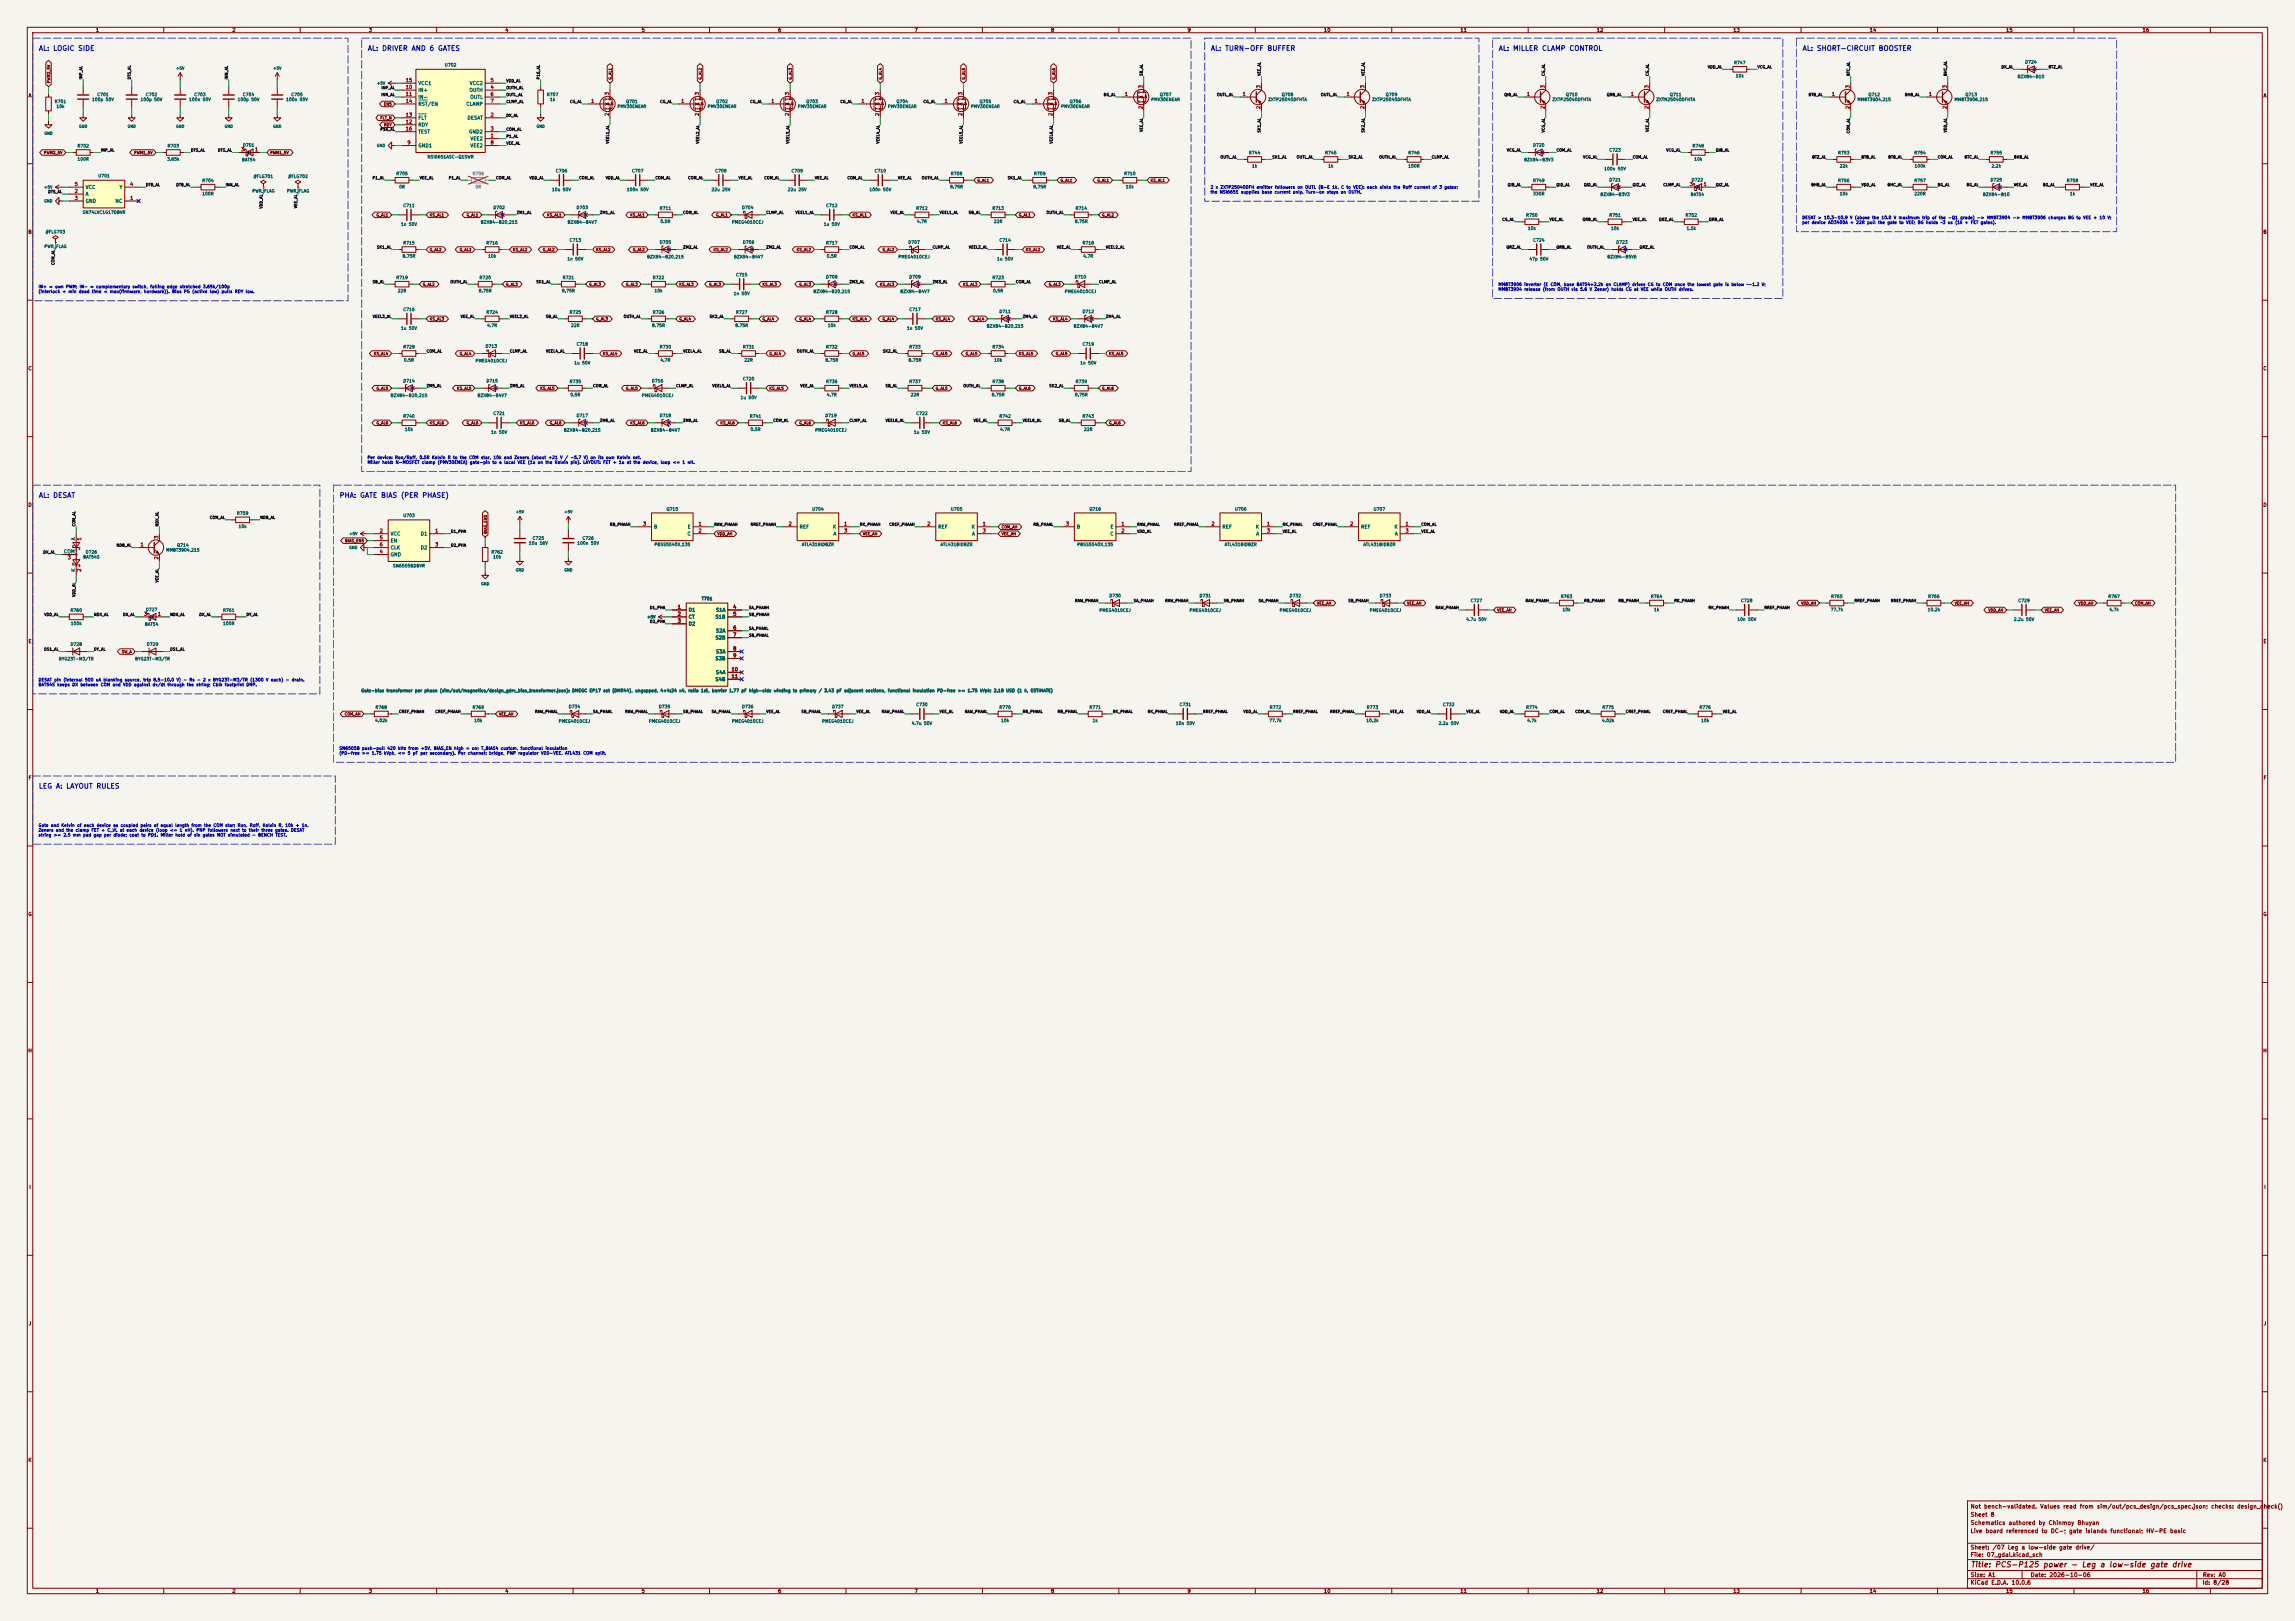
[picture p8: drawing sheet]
<svg xmlns="http://www.w3.org/2000/svg" width="841mm" height="594mm" viewBox="0 0 841 594" stroke-linecap="round" stroke-linejoin="round" font-family="sans-serif">
<defs><g id="words">
<text font-size="2" fill="#840000" x="722" y="574.8">Title: PCS-P125 power - Leg a low-side gate drive</text>
<g font-size="1.8" fill="#0000c2">
<text x="14.1" y="19.1">AL: LOGIC SIDE</text>
<text x="134.6" y="19.1">AL: DRIVER AND 6 GATES</text>
<text x="443.5" y="19.1">AL: TURN-OFF BUFFER</text>
<text x="549" y="19.1">AL: MILLER CLAMP CONTROL</text>
<text x="660.4" y="19.1">AL: SHORT-CIRCUIT BOOSTER</text>
<text x="14.1" y="182.8">AL: DESAT</text>
<text x="124.3" y="182.8">PHA: GATE BIAS (PER PHASE)</text>
<text x="14.1" y="289.4">LEG A: LAYOUT RULES</text>
</g>
<g font-size="1.5" fill="#840000">
<text x="721.9" y="556.1">Sheet 8</text>
<text x="721.9" y="553.1">Not bench-validated. Values read from sim/out/pcs_design/pcs_spec.json; checks: design_check()</text>
<text x="721.9" y="562.1">Live board referenced to DC-; gate islands functional; HV-PE basic</text>
<text x="721.9" y="559.1">Schematics authored by Chinmoy Bhuyan</text>
<text x="721.9" y="568.1">Sheet: /07 Leg a low-side gate drive/</text>
<text x="721.9" y="570.8">File: 07_gdal.kicad_sch</text>
<text x="721.9" y="581">KiCad E.D.A. 10.0.6</text>
<text x="721.9" y="578.2">Size: A1</text>
<text x="743.9" y="578.2">Date: 2026-10-06</text>
<text x="806.9" y="581">Id: 8/28</text>
<text x="807" y="578.2">Rev: A0</text>
</g>
<g font-size="1.3" fill="#840000">
<text x="35" y="12">1</text>
<text x="85" y="12">2</text>
<text x="135" y="12">3</text>
<text x="185" y="12">4</text>
<text x="235" y="12">5</text>
<text x="285" y="12">6</text>
<text x="335" y="12">7</text>
<text x="385" y="12">8</text>
<text x="435" y="12">9</text>
<text x="485" y="12">10</text>
<text x="535" y="12">11</text>
<text x="585" y="12">12</text>
<text x="635" y="12">13</text>
<text x="685" y="12">14</text>
<text x="735" y="12">15</text>
<text x="785" y="12">16</text>
<text x="10.3" y="36">A</text>
<text x="829.3" y="36">A</text>
<text x="10.2" y="86">B</text>
<text x="829.2" y="86">B</text>
<text x="10.2" y="136">C</text>
<text x="829.2" y="136">C</text>
<text x="10.2" y="186">D</text>
<text x="829.2" y="186">D</text>
<text x="10.3" y="236">E</text>
<text x="829.3" y="236">E</text>
<text x="10.3" y="286">F</text>
<text x="829.3" y="286">F</text>
<text x="10.2" y="336">G</text>
<text x="829.2" y="336">G</text>
<text x="10.2" y="386">H</text>
<text x="829.2" y="386">H</text>
<text x="10.6" y="436">I</text>
<text x="829.6" y="436">I</text>
<text x="10.4" y="486">J</text>
<text x="829.4" y="486">J</text>
<text x="10.2" y="536">K</text>
<text x="829.2" y="536">K</text>
<text x="35" y="584">1</text>
<text x="85" y="584">2</text>
<text x="135" y="584">3</text>
<text x="185" y="584">4</text>
<text x="235" y="584">5</text>
<text x="285" y="584">6</text>
<text x="335" y="584">7</text>
<text x="385" y="584">8</text>
<text x="435" y="584">9</text>
<text x="485" y="584">10</text>
<text x="535" y="584">11</text>
<text x="585" y="584">12</text>
<text x="635" y="584">13</text>
<text x="685" y="584">14</text>
<text x="735" y="584">15</text>
<text x="785" y="584">16</text>
</g>
<g font-size="1.3" fill="#a90000">
<text x="148.5" y="32.9">10</text>
<text x="148.5" y="35.4">11</text>
<text x="148.5" y="30.3">15</text>
<text x="179.6" y="32.9">4</text>
<text x="179.6" y="30.3">5</text>
<text x="179.6" y="35.4">6</text>
<text x="223.4" y="35" transform="rotate(-90 223.4 35)">3</text>
<text x="256.4" y="35" transform="rotate(-90 256.4 35)">3</text>
<text x="289.4" y="35" transform="rotate(-90 289.4 35)">3</text>
<text x="322.4" y="35" transform="rotate(-90 322.4 35)">3</text>
<text x="352.9" y="35" transform="rotate(-90 352.9 35)">3</text>
<text x="385.9" y="35" transform="rotate(-90 385.9 35)">3</text>
<text x="412" y="35.4">1</text>
<text x="419" y="32.5" transform="rotate(-90 419 32.5)">3</text>
<text x="455.2" y="35.4">1</text>
<text x="462.1" y="32.5" transform="rotate(-90 462.1 32.5)">3</text>
<text x="493.3" y="35.4">1</text>
<text x="500.2" y="32.5" transform="rotate(-90 500.2 32.5)">3</text>
<text x="559.3" y="35.4">1</text>
<text x="566.3" y="32.5" transform="rotate(-90 566.3 32.5)">3</text>
<text x="597.4" y="35.4">1</text>
<text x="604.4" y="32.5" transform="rotate(-90 604.4 32.5)">3</text>
<text x="671.1" y="35.4">1</text>
<text x="678" y="32.5" transform="rotate(-90 678 32.5)">3</text>
<text x="706.7" y="35.4">1</text>
<text x="713.6" y="32.5" transform="rotate(-90 713.6 32.5)">3</text>
<text x="148.5" y="38">14</text>
<text x="179.6" y="38">7</text>
<text x="216.4" y="38">1</text>
<text x="249.5" y="38">1</text>
<text x="282.5" y="38">1</text>
<text x="315.5" y="38">1</text>
<text x="346" y="38">1</text>
<text x="379" y="38">1</text>
<text x="419" y="40.1" transform="rotate(-90 419 40.1)">2</text>
<text x="462.1" y="40.1" transform="rotate(-90 462.1 40.1)">2</text>
<text x="500.2" y="40.1" transform="rotate(-90 500.2 40.1)">2</text>
<text x="566.3" y="40.1" transform="rotate(-90 566.3 40.1)">2</text>
<text x="604.4" y="40.1" transform="rotate(-90 604.4 40.1)">2</text>
<text x="678" y="40.1" transform="rotate(-90 678 40.1)">2</text>
<text x="713.6" y="40.1" transform="rotate(-90 713.6 40.1)">2</text>
<text x="148.5" y="45.6">12</text>
<text x="148.5" y="43">13</text>
<text x="179.6" y="43">2</text>
<text x="223.4" y="42.6" transform="rotate(-90 223.4 42.6)">2</text>
<text x="256.4" y="42.6" transform="rotate(-90 256.4 42.6)">2</text>
<text x="289.4" y="42.6" transform="rotate(-90 289.4 42.6)">2</text>
<text x="322.4" y="42.6" transform="rotate(-90 322.4 42.6)">2</text>
<text x="352.9" y="42.6" transform="rotate(-90 352.9 42.6)">2</text>
<text x="385.9" y="42.6" transform="rotate(-90 385.9 42.6)">2</text>
<text x="148.5" y="48.1">16</text>
<text x="149.1" y="53.2">9</text>
<text x="179.6" y="50.7">1</text>
<text x="179.6" y="48.1">3</text>
<text x="179.6" y="53.2">8</text>
<text x="88.2" y="55.7">3</text>
<text x="93.2" y="55.7">1</text>
<text x="27.2" y="71">2</text>
<text x="27.2" y="68.4">5</text>
<text x="47.5" y="68.4">4</text>
<text x="619" y="68.4">3</text>
<text x="624.1" y="68.4">1</text>
<text x="27.2" y="73.5">3</text>
<text x="47.5" y="73.5">1</text>
<text x="58.3" y="197.6" transform="rotate(-90 58.3 197.6)">3</text>
<text x="139" y="195.4">2</text>
<text x="139" y="198">5</text>
<text x="159.3" y="195.4">1</text>
<text x="235.5" y="192.9">3</text>
<text x="255.8" y="192.9">1</text>
<text x="255.8" y="195.4">2</text>
<text x="288.8" y="192.9">2</text>
<text x="309.1" y="192.9">1</text>
<text x="309.1" y="195.4">3</text>
<text x="339.6" y="192.9">2</text>
<text x="359.9" y="192.9">1</text>
<text x="359.9" y="195.4">3</text>
<text x="390.4" y="192.9">3</text>
<text x="410.7" y="192.9">1</text>
<text x="410.7" y="195.4">2</text>
<text x="443.8" y="192.9">2</text>
<text x="464.1" y="192.9">1</text>
<text x="464.1" y="195.4">3</text>
<text x="494.6" y="192.9">2</text>
<text x="514.9" y="192.9">1</text>
<text x="514.9" y="195.4">3</text>
<text x="30" y="198.2" transform="rotate(-90 30 198.2)">1</text>
<text x="51.3" y="200.5">1</text>
<text x="139" y="203.1">4</text>
<text x="139" y="200.5">6</text>
<text x="159.3" y="200.5">3</text>
<text x="24.7" y="205.3">3</text>
<text x="30" y="209.6" transform="rotate(-90 30 209.6)">2</text>
<text x="58.3" y="205.2" transform="rotate(-90 58.3 205.2)">2</text>
<text x="52.6" y="225.9">3</text>
<text x="57.7" y="225.9">1</text>
<text x="248.2" y="223.4">1</text>
<text x="248.2" y="225.9">2</text>
<text x="268.5" y="223.4">4</text>
<text x="268.5" y="225.9">5</text>
<text x="248.2" y="228.5">3</text>
<text x="268.5" y="231">6</text>
<text x="268.5" y="233.5">7</text>
<text x="268.5" y="238.6">8</text>
<text x="268.5" y="241.2">9</text>
<text x="267.9" y="246.2">10</text>
<text x="267.9" y="248.8">11</text>
</g>
<g font-size="1.3" fill="#006464">
<text x="153.1" y="34">IN+</text>
<text x="153.1" y="31.4">VCC1</text>
<text x="171.9" y="34">OUTH</text>
<text x="172" y="31.4">VCC2</text>
<text x="153.1" y="36.5">IN-</text>
<text x="153.1" y="39.1">RST/EN</text>
<text x="170.7" y="39.1">CLAMP</text>
<text x="172.2" y="36.5">OUTL</text>
<text x="153.1" y="46.7">RDY</text>
<text x="153.1" y="44.1">FLT</text>
<text x="171.1" y="44.1">DESAT</text>
<text x="153.1" y="49.2">TEST</text>
<text x="171.7" y="49.2">GND2</text>
<text x="172.2" y="51.8">VEE2</text>
<text x="153.1" y="54.3">GND1</text>
<text x="172.2" y="54.3">VEE2</text>
<text x="31.2" y="69.5">VCC</text>
<text x="43.6" y="69.5">Y</text>
<text x="31.2" y="72.1">A</text>
<text x="31.2" y="74.6">GND</text>
<text x="42.1" y="74.6">NC</text>
<text x="143" y="196.5">VCC</text>
<text x="154" y="196.5">D1</text>
<text x="239.5" y="194">B</text>
<text x="251.7" y="196.5">C</text>
<text x="251.9" y="194">E</text>
<text x="292.8" y="194">REF</text>
<text x="305.1" y="194">K</text>
<text x="305.3" y="196.5">A</text>
<text x="343.6" y="194">REF</text>
<text x="355.9" y="194">K</text>
<text x="356.1" y="196.5">A</text>
<text x="394.4" y="194">B</text>
<text x="406.7" y="196.5">C</text>
<text x="406.8" y="194">E</text>
<text x="447.8" y="194">REF</text>
<text x="460" y="194">K</text>
<text x="460.2" y="196.5">A</text>
<text x="498.6" y="194">REF</text>
<text x="510.8" y="194">K</text>
<text x="511" y="196.5">A</text>
<text x="23.2" y="203.1">COM</text>
<text x="27.8" y="198.2" transform="rotate(-90 27.8 198.2)">A</text>
<text x="143" y="199.1">EN</text>
<text x="143" y="201.6">CLK</text>
<text x="154" y="201.6">D2</text>
<text x="27.8" y="209.7" transform="rotate(-90 27.8 209.7)">K</text>
<text x="143" y="204.2">GND</text>
<text x="252.2" y="224.5">D1</text>
<text x="252.2" y="227">CT</text>
<text x="262" y="227">S1B</text>
<text x="262.2" y="224.5">S1A</text>
<text x="252.2" y="229.6">D2</text>
<text x="262.2" y="232.1">S2A</text>
<text x="262" y="234.6">S2B</text>
<text x="262.2" y="239.7">S3A</text>
<text x="262" y="242.3">S3B</text>
<text x="262" y="249.9">S4B</text>
<text x="262.2" y="247.3">S4A</text>
</g>
<g font-size="1.1" fill="#006464">
<text x="635.3" y="23.8">R747</text>
<text x="742" y="23.6">D724</text>
<text x="162.8" y="24.6">U702</text>
<text x="635.9" y="28.6">10k</text>
<text x="739.2" y="28.9">BZX84-B10</text>
<text x="35.5" y="35.5">C701</text>
<text x="53.3" y="35.5">C702</text>
<text x="71" y="35.5">C703</text>
<text x="88.8" y="35.5">C704</text>
<text x="106.6" y="35.5">C705</text>
<text x="200.3" y="35.5">R707</text>
<text x="424.9" y="35.5">Q707</text>
<text x="469.5" y="35.5">Q708</text>
<text x="507.6" y="35.5">Q709</text>
<text x="573.7" y="35.5">Q710</text>
<text x="611.8" y="35.5">Q711</text>
<text x="684.5" y="35.5">Q712</text>
<text x="720.1" y="35.5">Q713</text>
<text x="19.9" y="38">R701</text>
<text x="20.5" y="39.8">10k</text>
<text x="33.6" y="37.3">100p 50V</text>
<text x="51.4" y="37.3">100p 50V</text>
<text x="69.2" y="37.3">100n 50V</text>
<text x="86.9" y="37.3">100p 50V</text>
<text x="104.7" y="37.3">100n 50V</text>
<text x="201.4" y="37.3">1k</text>
<text x="226.1" y="39.8">PMV30ENEAR</text>
<text x="229.3" y="38">Q701</text>
<text x="259.2" y="39.8">PMV30ENEAR</text>
<text x="262.3" y="38">Q702</text>
<text x="292.2" y="39.8">PMV30ENEAR</text>
<text x="295.3" y="38">Q703</text>
<text x="325.2" y="39.8">PMV30ENEAR</text>
<text x="328.3" y="38">Q704</text>
<text x="355.7" y="39.8">PMV30ENEAR</text>
<text x="358.8" y="38">Q705</text>
<text x="388.7" y="39.8">PMV30ENEAR</text>
<text x="391.8" y="38">Q706</text>
<text x="421.7" y="37.3">PMV30ENEAR</text>
<text x="464.6" y="37.3">ZXTP25040DFHTA</text>
<text x="502.7" y="37.3">ZXTP25040DFHTA</text>
<text x="568.7" y="37.3">ZXTP25040DFHTA</text>
<text x="606.8" y="37.3">ZXTN25040DFHTA</text>
<text x="680.5" y="37.3">MMBT3904,215</text>
<text x="716.1" y="37.3">MMBT3906,215</text>
<text x="28.2" y="54.3">R702</text>
<text x="28.2" y="59.1">100R</text>
<text x="61.1" y="59.1">3.65k</text>
<text x="61.3" y="54.3">R703</text>
<text x="88.5" y="59.4">BAT54</text>
<text x="88.9" y="54">D701</text>
<text x="156.5" y="58.3">NSI6651ASC-Q1SWR</text>
<text x="457.5" y="56.8">R744</text>
<text x="485.4" y="56.8">R745</text>
<text x="515.9" y="56.8">R746</text>
<text x="558.4" y="59.4">BZX84-B3V3</text>
<text x="561.6" y="54">D720</text>
<text x="589.6" y="55.8">C723</text>
<text x="620.1" y="54.3">R748</text>
<text x="620.7" y="59.1">10k</text>
<text x="673.4" y="56.8">R753</text>
<text x="701.3" y="56.8">R754</text>
<text x="729.3" y="56.8">R755</text>
<text x="35.8" y="65.3">U701</text>
<text x="92.8" y="65.5">#FLG701</text>
<text x="105.5" y="65.5">#FLG702</text>
<text x="145.1" y="64.5">R705</text>
<text x="203.5" y="63.4">C706</text>
<text x="231.4" y="63.4">C707</text>
<text x="261.9" y="63.4">C708</text>
<text x="289.9" y="63.4">C709</text>
<text x="320.3" y="63.4">C710</text>
<text x="348.3" y="64.5">R708</text>
<text x="378.8" y="64.5">R709</text>
<text x="411.8" y="64.5">R710</text>
<text x="458.7" y="61.7">1k</text>
<text x="486.6" y="61.7">1k</text>
<text x="515.9" y="61.7">150R</text>
<text x="587.7" y="62.7">100n 50V</text>
<text x="674" y="61.7">22k</text>
<text x="701.5" y="61.7">100k</text>
<text x="729.7" y="61.7">2.2k</text>
<text x="74" y="67">R704</text>
<text x="74" y="71.8">100R</text>
<text x="92.3" y="70.8">PWR_FLAG</text>
<text x="105" y="70.8">PWR_FLAG</text>
<text x="146.1" y="69.3">0R</text>
<text x="202.1" y="70.3">10u 50V</text>
<text x="229.6" y="70.3">100n 50V</text>
<text x="260.6" y="70.3">22u 25V</text>
<text x="288.5" y="70.3">22u 25V</text>
<text x="318.5" y="70.3">100n 50V</text>
<text x="348" y="69.3">8.75R</text>
<text x="378.5" y="69.3">8.75R</text>
<text x="412.4" y="69.3">10k</text>
<text x="561.6" y="67">R749</text>
<text x="561.6" y="71.8">330R</text>
<text x="589.6" y="66.7">D721</text>
<text x="619.8" y="66.7">D722</text>
<text x="673.4" y="67">R756</text>
<text x="674" y="71.8">10k</text>
<text x="701.3" y="67">R757</text>
<text x="701.3" y="71.8">220R</text>
<text x="729.3" y="66.7">D725</text>
<text x="757.2" y="67">R758</text>
<text x="758.4" y="71.8">1k</text>
<text x="147.6" y="76.1">C711</text>
<text x="180.6" y="76.9">D702</text>
<text x="211.1" y="76.9">D703</text>
<text x="241.6" y="77.2">R711</text>
<text x="271.8" y="76.9">D704</text>
<text x="302.6" y="76.1">C712</text>
<text x="335.6" y="77.2">R712</text>
<text x="363.5" y="77.2">R713</text>
<text x="394" y="77.2">R714</text>
<text x="586.3" y="72.1">BZX84-B3V3</text>
<text x="619.4" y="72.1">BAT54</text>
<text x="726.5" y="72.1">BZX84-B10</text>
<text x="30.1" y="78.6">SN74LVC1G17DBVR</text>
<text x="146.8" y="83">1n 50V</text>
<text x="176" y="82.2">BZX84-B20,215</text>
<text x="207.9" y="82.2">BZX84-B4V7</text>
<text x="241.9" y="82">0.5R</text>
<text x="268.1" y="82.2">PMEG4010CEJ</text>
<text x="301.7" y="83">1u 50V</text>
<text x="335.9" y="82">4.7R</text>
<text x="364.1" y="82">22R</text>
<text x="393.7" y="82">8.75R</text>
<text x="559.1" y="79.7">R750</text>
<text x="589.6" y="79.7">R751</text>
<text x="617.5" y="79.7">R752</text>
<text x="16.6" y="85.8">#FLG703</text>
<text x="147.6" y="89.9">R715</text>
<text x="178.1" y="89.9">R716</text>
<text x="208.6" y="88.8">C713</text>
<text x="241.6" y="89.6">D705</text>
<text x="272.1" y="89.6">D706</text>
<text x="302.6" y="89.9">R717</text>
<text x="332.7" y="89.6">D707</text>
<text x="366.1" y="88.8">C714</text>
<text x="396.5" y="89.9">R718</text>
<text x="559.7" y="84.5">10k</text>
<text x="561.6" y="88.8">C724</text>
<text x="590.2" y="84.5">10k</text>
<text x="592.1" y="89.6">D723</text>
<text x="617.9" y="84.5">1.5k</text>
<text x="16.1" y="91.1">PWR_FLAG</text>
<text x="147.4" y="94.7">8.75R</text>
<text x="178.7" y="94.7">10k</text>
<text x="207.8" y="95.7">1n 50V</text>
<text x="237" y="94.9">BZX84-B20,215</text>
<text x="268.8" y="94.9">BZX84-B4V7</text>
<text x="302.8" y="94.7">0.5R</text>
<text x="329.1" y="94.9">PMEG4010CEJ</text>
<text x="365.2" y="95.7">1u 50V</text>
<text x="396.8" y="94.7">4.7R</text>
<text x="560.3" y="95.7">47p 50V</text>
<text x="588.9" y="94.9">BZX84-B5V6</text>
<text x="269.5" y="101.5">C715</text>
<text x="145.1" y="102.6">R719</text>
<text x="145.6" y="107.4">22R</text>
<text x="175.3" y="107.4">8.75R</text>
<text x="175.6" y="102.6">R720</text>
<text x="205.8" y="107.4">8.75R</text>
<text x="206" y="102.6">R721</text>
<text x="239.1" y="102.6">R722</text>
<text x="239.7" y="107.4">10k</text>
<text x="297.9" y="107.6">BZX84-B20,215</text>
<text x="302.6" y="102.3">D708</text>
<text x="329.8" y="107.6">BZX84-B4V7</text>
<text x="333" y="102.3">D709</text>
<text x="363.5" y="102.6">R723</text>
<text x="363.8" y="107.4">0.5R</text>
<text x="390" y="107.6">PMEG4010CEJ</text>
<text x="393.7" y="102.3">D710</text>
<text x="268.7" y="108.4">1n 50V</text>
<text x="147.6" y="114.2">C716</text>
<text x="178.1" y="115.3">R724</text>
<text x="208.6" y="115.3">R725</text>
<text x="239.1" y="115.3">R726</text>
<text x="269.5" y="115.3">R727</text>
<text x="302.6" y="115.3">R728</text>
<text x="333" y="114.2">C717</text>
<text x="366.1" y="115">D711</text>
<text x="396.5" y="115">D712</text>
<text x="146.8" y="121.1">1u 50V</text>
<text x="178.4" y="120.1">4.7R</text>
<text x="209.1" y="120.1">22R</text>
<text x="238.8" y="120.1">8.75R</text>
<text x="269.3" y="120.1">8.75R</text>
<text x="303.2" y="120.1">10k</text>
<text x="332.2" y="121.1">1n 50V</text>
<text x="361.4" y="120.3">BZX84-B20,215</text>
<text x="393.3" y="120.3">BZX84-B4V7</text>
<text x="147.6" y="128">R729</text>
<text x="177.8" y="127.7">D713</text>
<text x="211.1" y="126.9">C718</text>
<text x="241.6" y="128">R730</text>
<text x="272.1" y="128">R731</text>
<text x="302.6" y="128">R732</text>
<text x="333" y="128">R733</text>
<text x="363.5" y="128">R734</text>
<text x="396.5" y="126.9">C719</text>
<text x="147.9" y="132.8">0.5R</text>
<text x="174.1" y="133">PMEG4010CEJ</text>
<text x="210.3" y="133.8">1u 50V</text>
<text x="241.9" y="132.8">4.7R</text>
<text x="272.6" y="132.8">22R</text>
<text x="302.3" y="132.8">8.75R</text>
<text x="332.8" y="132.8">8.75R</text>
<text x="364.2" y="132.8">10k</text>
<text x="395.7" y="133.8">1n 50V</text>
<text x="147.6" y="140.4">D714</text>
<text x="178.1" y="140.4">D715</text>
<text x="208.6" y="140.7">R735</text>
<text x="238.8" y="140.4">D716</text>
<text x="272.1" y="139.6">C720</text>
<text x="302.6" y="140.7">R736</text>
<text x="333" y="140.7">R737</text>
<text x="363.5" y="140.7">R738</text>
<text x="394" y="140.7">R739</text>
<text x="143" y="145.7">BZX84-B20,215</text>
<text x="174.8" y="145.7">BZX84-B4V7</text>
<text x="208.9" y="145.5">0.5R</text>
<text x="235.1" y="145.7">PMEG4010CEJ</text>
<text x="271.3" y="146.5">1u 50V</text>
<text x="302.8" y="145.5">4.7R</text>
<text x="333.6" y="145.5">22R</text>
<text x="363.3" y="145.5">8.75R</text>
<text x="393.7" y="145.5">8.75R</text>
<text x="147.6" y="153.4">R740</text>
<text x="180.6" y="152.3">C721</text>
<text x="211.1" y="153.1">D717</text>
<text x="241.6" y="153.1">D718</text>
<text x="274.6" y="153.4">R741</text>
<text x="302.3" y="153.1">D719</text>
<text x="335.6" y="152.3">C722</text>
<text x="366.1" y="153.4">R742</text>
<text x="396.5" y="153.4">R743</text>
<text x="148.3" y="158.2">10k</text>
<text x="179.8" y="159.2">1n 50V</text>
<text x="206.5" y="158.4">BZX84-B20,215</text>
<text x="238.3" y="158.4">BZX84-B4V7</text>
<text x="274.9" y="158.2">0.5R</text>
<text x="298.6" y="158.4">PMEG4010CEJ</text>
<text x="334.8" y="159.2">1u 50V</text>
<text x="366.3" y="158.2">4.7R</text>
<text x="397.1" y="158.2">22R</text>
<text x="86.7" y="188.9">R759</text>
<text x="147.6" y="189.7">U703</text>
<text x="244.1" y="187.4">Q715</text>
<text x="297.5" y="187.4">U704</text>
<text x="348.3" y="187.4">U705</text>
<text x="399.1" y="187.4">Q716</text>
<text x="452.4" y="187.4">U706</text>
<text x="503.2" y="187.4">U707</text>
<text x="87.3" y="193.7">10k</text>
<text x="31.3" y="203.1">D726</text>
<text x="60.7" y="202.4">MMBT3904,215</text>
<text x="64.8" y="200.6">Q714</text>
<text x="179.9" y="203.1">R762</text>
<text x="193.7" y="199.9">10u 16V</text>
<text x="195" y="198">C725</text>
<text x="211.4" y="199.9">100n 50V</text>
<text x="213.3" y="198">C726</text>
<text x="239.7" y="200.4">PBSS5540X,135</text>
<text x="293.7" y="200.4">ATL431BIDBZR</text>
<text x="344.5" y="200.4">ATL431BIDBZR</text>
<text x="394.6" y="200.4">PBSS5540X,135</text>
<text x="448.7" y="200.4">ATL431BIDBZR</text>
<text x="499.5" y="200.4">ATL431BIDBZR</text>
<text x="30.4" y="204.9">BAT54S</text>
<text x="143.9" y="208.2">SN6505BDBVR</text>
<text x="180.6" y="204.9">10k</text>
<text x="257" y="220.2">T701</text>
<text x="406.4" y="219.1">D730</text>
<text x="439.4" y="219.1">D731</text>
<text x="472.4" y="219.1">D732</text>
<text x="505.5" y="219.1">D733</text>
<text x="538.8" y="220.9">C727</text>
<text x="571.8" y="219.4">R763</text>
<text x="604.8" y="219.4">R764</text>
<text x="637.8" y="220.9">C728</text>
<text x="670.9" y="219.4">R765</text>
<text x="706.4" y="219.4">R766</text>
<text x="739.4" y="220.9">C729</text>
<text x="772.5" y="219.4">R767</text>
<text x="25.7" y="224.5">R760</text>
<text x="53.3" y="224.2">D727</text>
<text x="81.6" y="224.5">R761</text>
<text x="402.7" y="224.5">PMEG4010CEJ</text>
<text x="435.7" y="224.5">PMEG4010CEJ</text>
<text x="468.8" y="224.5">PMEG4010CEJ</text>
<text x="501.8" y="224.5">PMEG4010CEJ</text>
<text x="537.2" y="227.8">4.7u 50V</text>
<text x="572.4" y="224.2">10k</text>
<text x="606" y="224.2">1k</text>
<text x="636.5" y="227.8">10n 50V</text>
<text x="670.7" y="224.2">77.7k</text>
<text x="706.3" y="224.2">10.2k</text>
<text x="737.8" y="227.8">2.2u 50V</text>
<text x="772.8" y="224.2">4.7k</text>
<text x="25.8" y="229.3">100k</text>
<text x="53" y="229.6">BAT54</text>
<text x="81.6" y="229.3">100R</text>
<text x="25.7" y="236.9">D728</text>
<text x="53.6" y="236.9">D729</text>
<text x="21.4" y="242.3">BYG23T-M3/TR</text>
<text x="49.4" y="242.3">BYG23T-M3/TR</text>
<text x="132.2" y="253.9">Gate-bias transformer per phase (sim/out/magnetics/design_gdrv_bias_transformer.json): DMEGC EP17 set (DMR44), ungapped, 4+4:24 x4, ratio 1:6, barrier 1.77 pF high-side winding to primary / 3.43 pF adjacent sections, functional insulation PD-free &gt;= 1.75 kVpk; 2.18 USD (1 k, ESTIMATE)</text>
<text x="137.5" y="260">R768</text>
<text x="173" y="260">R769</text>
<text x="208.3" y="259.8">D734</text>
<text x="241.3" y="259.8">D735</text>
<text x="271.8" y="259.8">D736</text>
<text x="304.8" y="259.8">D737</text>
<text x="335.6" y="259">C730</text>
<text x="366.1" y="260">R770</text>
<text x="399.1" y="260">R771</text>
<text x="432.1" y="259">C731</text>
<text x="465.1" y="260">R772</text>
<text x="500.7" y="260">R773</text>
<text x="528.6" y="259">C732</text>
<text x="559.1" y="260">R774</text>
<text x="587" y="260">R775</text>
<text x="622.6" y="260">R776</text>
<text x="137.3" y="264.9">4.02k</text>
<text x="173.7" y="264.9">10k</text>
<text x="204.6" y="265.1">PMEG4010CEJ</text>
<text x="237.6" y="265.1">PMEG4010CEJ</text>
<text x="268.1" y="265.1">PMEG4010CEJ</text>
<text x="301.1" y="265.1">PMEG4010CEJ</text>
<text x="334" y="265.9">4.7u 50V</text>
<text x="366.7" y="264.9">10k</text>
<text x="400.2" y="264.9">1k</text>
<text x="430.7" y="265.9">10n 50V</text>
<text x="465" y="264.9">77.7k</text>
<text x="500.5" y="264.9">10.2k</text>
<text x="527" y="265.9">2.2u 50V</text>
<text x="559.5" y="264.9">4.7k</text>
<text x="586.9" y="264.9">4.02k</text>
<text x="623.2" y="264.9">10k</text>
</g>
<g font-size="1.1" fill="#939391">
<text x="173" y="64.5">R706</text>
<text x="174.1" y="69.3">0R</text>
</g>
<g font-size="1.1" fill="#0000c2">
<text x="443.5" y="69.4">2 x ZXTP25040DFH emitter followers on OUTL (B-E 1k, C to VEE): each sinks the Roff current of 3 gates;</text>
<text x="443.5" y="71.2">the NSI6651 supplies base current only. Turn-on stays on OUTH.</text>
<text x="660.3" y="80.6">DESAT &gt; 10.3-10.9 V (above the 10.0 V maximum trip of the -Q1 grade) -&gt; MMBT3904 -&gt; MMBT3906 charges BG to VEE + 10 V;</text>
<text x="660.3" y="82.3">per device AO3400A + 22R pull the gate to VEE; BG holds ~3 us (1k + FET gates).</text>
<text x="14" y="105.9">IN+ = own PWM; IN- = complementary switch, falling edge stretched 3.65k/100p</text>
<text x="14" y="107.6">(interlock + min dead time = max(firmware, hardware)). Bias PG (active low) pulls RDY low.</text>
<text x="548.9" y="105">MMBT3906 inverter (E COM, base BAT54+2.2k on CLAMP) drives CG to COM once the lowest gate is below ~-1.2 V;</text>
<text x="548.9" y="106.8">MMBT3904 release (from OUTH via 5.6 V Zener) holds CG at VEE while OUTH drives.</text>
<text x="134.5" y="168.5">Per device: Ron/Roff, 0.5R Kelvin R to the COM star, 10k and Zeners (about +21 V / -5.7 V) on its own Kelvin net.</text>
<text x="134.5" y="170.2">Miller hold: N-MOSFET clamp (PMV30ENEA) gate-pin to a local VEE (1u on the Kelvin pin). LAYOUT: FET + 1u at the device, loop &lt;= 1 nH.</text>
<text x="14" y="249.9">DESAT pin (internal 500 uA blanking source, trip 8.5-10.0 V) - Rs - 2 x BYG23T-M3/TR (1300 V each) - drain.</text>
<text x="14" y="251.7">BAT54S keeps DX between COM and VDD against dv/dt through the string; Cblk footprint DNP.</text>
<text x="124.2" y="275">SN6505B push-pull 420 kHz from +5V, BIAS_EN high = on; T_BIAS4 custom, functional insulation</text>
<text x="124.2" y="276.8">(PD-free &gt;= 1.75 kVpk, &lt;= 5 pF per secondary). Per channel: bridge, PNP regulator VDD-VEE, ATL431 COM split.</text>
<text x="14" y="303.3">Gate and Kelvin of each device as coupled pairs of equal length from the COM star; Ron, Roff, Kelvin R, 10k + 1n,</text>
<text x="14" y="305">Zeners and the clamp FET + C_VL at each device (loop &lt;= 1 nH). PNP followers next to their three gates. DESAT</text>
<text x="14" y="306.8">string &gt;= 2.5 mm pad gap per diode; coat to PD1. Miller hold of six gates NOT simulated - BENCH TEST.</text>
</g>
<g font-size="1" fill="#0f0f0f">
<text x="30.4" y="29.2" transform="rotate(-90 30.4 29.2)">INP_AL</text>
<text x="48.2" y="29.2" transform="rotate(-90 48.2 29.2)">DTS_AL</text>
<text x="83.7" y="29.2" transform="rotate(-90 83.7 29.2)">INN_AL</text>
<text x="198" y="29.2" transform="rotate(-90 198 29.2)">P16_AL</text>
<text x="419" y="27.9" transform="rotate(-90 419 27.9)">SB_AL</text>
<text x="462.2" y="27.9" transform="rotate(-90 462.2 27.9)">VEE_AL</text>
<text x="500.3" y="27.9" transform="rotate(-90 500.3 27.9)">VEE_AL</text>
<text x="566.3" y="27.9" transform="rotate(-90 566.3 27.9)">CG_AL</text>
<text x="604.4" y="27.9" transform="rotate(-90 604.4 27.9)">CG_AL</text>
<text x="625.7" y="25.3">VDD_AL</text>
<text x="643.9" y="25.3">VCG_AL</text>
<text x="678.1" y="27.9" transform="rotate(-90 678.1 27.9)">BTC_AL</text>
<text x="713.6" y="27.9" transform="rotate(-90 713.6 27.9)">BHC_AL</text>
<text x="733.3" y="25.3">DX_AL</text>
<text x="750.6" y="25.3">BTZ_AL</text>
<text x="139.6" y="35.5">INN_AL</text>
<text x="139.6" y="32.9">INP_AL</text>
<text x="185.4" y="30.4">VDD_AL</text>
<text x="185.4" y="32.9">OUTH_AL</text>
<text x="185.4" y="35.5">OUTL_AL</text>
<text x="404.3" y="35.5">BG_AL</text>
<text x="445.8" y="35.5">OUTL_AL</text>
<text x="483.9" y="35.5">OUTL_AL</text>
<text x="551.1" y="35.5">QIB_AL</text>
<text x="588.7" y="35.5">QRB_AL</text>
<text x="662.6" y="35.5">BTB_AL</text>
<text x="697.9" y="35.5">BHB_AL</text>
<text x="185.4" y="38">CLMP_AL</text>
<text x="208.7" y="38">CG_AL</text>
<text x="241.8" y="38">CG_AL</text>
<text x="274.8" y="38">CG_AL</text>
<text x="307.8" y="38">CG_AL</text>
<text x="338.3" y="38">CG_AL</text>
<text x="371.3" y="38">CG_AL</text>
<text x="185.4" y="43.1">DX_AL</text>
<text x="139.2" y="48.2">P16_AL</text>
<text x="185.4" y="53.2">VEE_AL</text>
<text x="185.4" y="48.2">COM_AL</text>
<text x="185.4" y="50.7">P1_AL</text>
<text x="223.4" y="52.8" transform="rotate(-90 223.4 52.8)">VEEL1_AL</text>
<text x="256.4" y="52.8" transform="rotate(-90 256.4 52.8)">VEEL2_AL</text>
<text x="289.5" y="52.8" transform="rotate(-90 289.5 52.8)">VEEL3_AL</text>
<text x="322.5" y="52.8" transform="rotate(-90 322.5 52.8)">VEEL4_AL</text>
<text x="353" y="52.8" transform="rotate(-90 353 52.8)">VEEL5_AL</text>
<text x="386" y="52.8" transform="rotate(-90 386 52.8)">VEEL6_AL</text>
<text x="419" y="48.5" transform="rotate(-90 419 48.5)">VEE_AL</text>
<text x="462.2" y="48.7" transform="rotate(-90 462.2 48.7)">SK1_AL</text>
<text x="500.3" y="48.7" transform="rotate(-90 500.3 48.7)">SK2_AL</text>
<text x="566.3" y="48.7" transform="rotate(-90 566.3 48.7)">VCG_AL</text>
<text x="604.4" y="48.5" transform="rotate(-90 604.4 48.5)">VEE_AL</text>
<text x="678.1" y="49" transform="rotate(-90 678.1 49)">COM_AL</text>
<text x="713.6" y="48.7" transform="rotate(-90 713.6 48.7)">VDD_AL</text>
<text x="36.8" y="55.8">INP_AL</text>
<text x="69.9" y="55.8">DTS_AL</text>
<text x="79.7" y="55.8">DTS_AL</text>
<text x="447.1" y="58.3">OUTL_AL</text>
<text x="466.1" y="58.3">SK1_AL</text>
<text x="475" y="58.3">OUTL_AL</text>
<text x="494" y="58.3">SK2_AL</text>
<text x="505.3" y="58.3">OUTH_AL</text>
<text x="524.5" y="58.3">CLMP_AL</text>
<text x="552" y="55.8">VCG_AL</text>
<text x="570.2" y="55.8">COM_AL</text>
<text x="580" y="58.3">VCG_AL</text>
<text x="598.2" y="58.3">COM_AL</text>
<text x="610.5" y="55.8">VCG_AL</text>
<text x="628.7" y="55.8">QIB_AL</text>
<text x="663.9" y="58.3">BTZ_AL</text>
<text x="682" y="58.3">BTB_AL</text>
<text x="691.8" y="58.3">BTB_AL</text>
<text x="709.9" y="58.3">COM_AL</text>
<text x="719.8" y="58.3">BTC_AL</text>
<text x="737.9" y="58.3">BHB_AL</text>
<text x="136.4" y="65.9">P1_AL</text>
<text x="153.7" y="65.9">VEE_AL</text>
<text x="164.3" y="65.9">P1_AL</text>
<text x="181.6" y="65.9">COM_AL</text>
<text x="193.9" y="65.9">VDD_AL</text>
<text x="212.1" y="65.9">COM_AL</text>
<text x="221.8" y="65.9">VDD_AL</text>
<text x="240" y="65.9">COM_AL</text>
<text x="252" y="65.9">COM_AL</text>
<text x="270.5" y="65.9">VEE_AL</text>
<text x="279.9" y="65.9">COM_AL</text>
<text x="298.5" y="65.9">VEE_AL</text>
<text x="310.4" y="65.9">COM_AL</text>
<text x="328.9" y="65.9">VEE_AL</text>
<text x="337.6" y="65.9">OUTH_AL</text>
<text x="369.1" y="65.9">SK1_AL</text>
<text x="17.5" y="71">DTS_AL</text>
<text x="53.3" y="68.5">DTB_AL</text>
<text x="64.5" y="68.5">DTB_AL</text>
<text x="82.6" y="68.5">INN_AL</text>
<text x="552.4" y="68.5">QIB_AL</text>
<text x="570.2" y="68.5">QID_AL</text>
<text x="580.3" y="68.5">QID_AL</text>
<text x="598.2" y="68.5">QIZ_AL</text>
<text x="609.4" y="68.5">CLMP_AL</text>
<text x="628.7" y="68.5">QIZ_AL</text>
<text x="663.6" y="68.5">BHB_AL</text>
<text x="682" y="68.5">VDD_AL</text>
<text x="691.6" y="68.5">BHC_AL</text>
<text x="709.9" y="68.5">BG_AL</text>
<text x="720.5" y="68.5">BG_AL</text>
<text x="737.9" y="68.5">VEE_AL</text>
<text x="748.5" y="68.5">BG_AL</text>
<text x="765.8" y="68.5">VEE_AL</text>
<text x="96.4" y="76.6" transform="rotate(-90 96.4 76.6)">VDD_AL</text>
<text x="109.1" y="76.4" transform="rotate(-90 109.1 76.4)">VEE_AL</text>
<text x="189.2" y="78.6">ZM1_AL</text>
<text x="219.7" y="78.6">ZM1_AL</text>
<text x="250.2" y="78.6">COM_AL</text>
<text x="280.7" y="78.6">CLMP_AL</text>
<text x="291.4" y="78.6">VEEL1_AL</text>
<text x="326.2" y="78.6">VEE_AL</text>
<text x="344.2" y="78.6">VEEL1_AL</text>
<text x="354.8" y="78.6">SB_AL</text>
<text x="383.4" y="78.6">OUTH_AL</text>
<text x="550.4" y="81.2">CG_AL</text>
<text x="567.7" y="81.2">VEE_AL</text>
<text x="579.8" y="81.2">QRB_AL</text>
<text x="598.2" y="81.2">VEE_AL</text>
<text x="607.8" y="81.2">QRZ_AL</text>
<text x="626.1" y="81.2">QRB_AL</text>
<text x="138" y="91.3">SK1_AL</text>
<text x="250.2" y="91.3">ZM2_AL</text>
<text x="280.7" y="91.3">ZM2_AL</text>
<text x="311.2" y="91.3">COM_AL</text>
<text x="341.6" y="91.3">CLMP_AL</text>
<text x="354.9" y="91.3">VEEL2_AL</text>
<text x="387.1" y="91.3">VEE_AL</text>
<text x="405.1" y="91.3">VEEL2_AL</text>
<text x="551.9" y="91.3">QRZ_AL</text>
<text x="570.2" y="91.3">QRB_AL</text>
<text x="581.5" y="91.3">OUTH_AL</text>
<text x="600.7" y="91.3">QRZ_AL</text>
<text x="20.2" y="97.3" transform="rotate(-90 20.2 97.3)">COM_AL</text>
<text x="136.4" y="104">SB_AL</text>
<text x="164.9" y="104">OUTH_AL</text>
<text x="196.4" y="104">SK1_AL</text>
<text x="311.2" y="104">ZM3_AL</text>
<text x="341.6" y="104">ZM3_AL</text>
<text x="372.1" y="104">COM_AL</text>
<text x="402.6" y="104">CLMP_AL</text>
<text x="136.5" y="116.7">VEEL3_AL</text>
<text x="168.7" y="116.7">VEE_AL</text>
<text x="186.7" y="116.7">VEEL3_AL</text>
<text x="199.9" y="116.7">SB_AL</text>
<text x="228.4" y="116.7">OUTH_AL</text>
<text x="259.9" y="116.7">SK2_AL</text>
<text x="374.7" y="116.7">ZM4_AL</text>
<text x="405.1" y="116.7">ZM4_AL</text>
<text x="156.2" y="129.4">COM_AL</text>
<text x="186.7" y="129.4">CLMP_AL</text>
<text x="200" y="129.4">VEEL4_AL</text>
<text x="232.2" y="129.4">VEE_AL</text>
<text x="250.2" y="129.4">VEEL4_AL</text>
<text x="263.4" y="129.4">SB_AL</text>
<text x="291.9" y="129.4">OUTH_AL</text>
<text x="323.4" y="129.4">SK2_AL</text>
<text x="156.2" y="142.1">ZM5_AL</text>
<text x="186.7" y="142.1">ZM5_AL</text>
<text x="217.2" y="142.1">COM_AL</text>
<text x="247.7" y="142.1">CLMP_AL</text>
<text x="260.9" y="142.1">VEEL5_AL</text>
<text x="293.2" y="142.1">VEE_AL</text>
<text x="311.2" y="142.1">VEEL5_AL</text>
<text x="324.3" y="142.1">SB_AL</text>
<text x="352.9" y="142.1">OUTH_AL</text>
<text x="384.4" y="142.1">SK2_AL</text>
<text x="219.7" y="154.8">ZM6_AL</text>
<text x="250.2" y="154.8">ZM6_AL</text>
<text x="283.2" y="154.8">COM_AL</text>
<text x="311.2" y="154.8">CLMP_AL</text>
<text x="324.4" y="154.8">VEEL6_AL</text>
<text x="356.7" y="154.8">VEE_AL</text>
<text x="374.7" y="154.8">VEEL6_AL</text>
<text x="387.8" y="154.8">SB_AL</text>
<text x="76.7" y="190.4">COM_AL</text>
<text x="95.3" y="190.4">NDB_AL</text>
<text x="27.8" y="193" transform="rotate(-90 27.8 193)">COM_AL</text>
<text x="58.3" y="193" transform="rotate(-90 58.3 193)">NDX_AL</text>
<text x="165.1" y="195.5">D1_PHA</text>
<text x="223.4" y="192.9">RB_PHAAH</text>
<text x="261.6" y="192.9">RAW_PHAAH</text>
<text x="274.9" y="192.9">RREF_PHAAH</text>
<text x="315" y="192.9">RK_PHAAH</text>
<text x="325.7" y="192.9">CREF_PHAAH</text>
<text x="378.5" y="192.9">RB_PHAAL</text>
<text x="416.6" y="195.5">VDD_AL</text>
<text x="416.6" y="192.9">RAW_PHAAL</text>
<text x="430.1" y="192.9">RREF_PHAAL</text>
<text x="469.9" y="192.9">RK_PHAAL</text>
<text x="469.9" y="195.5">VEE_AL</text>
<text x="480.9" y="192.9">CREF_PHAAL</text>
<text x="520.7" y="192.9">COM_AL</text>
<text x="520.7" y="195.5">VEE_AL</text>
<text x="15.7" y="203.1">DX_AL</text>
<text x="42.6" y="200.6">NDB_AL</text>
<text x="165.1" y="200.6">D2_PHA</text>
<text x="58.3" y="213.6" transform="rotate(-90 58.3 213.6)">VEE_AL</text>
<text x="27.8" y="218.8" transform="rotate(-90 27.8 218.8)">VDD_AL</text>
<text x="393.8" y="220.9">RAW_PHAAH</text>
<text x="415.3" y="220.9">SA_PHAAH</text>
<text x="426.8" y="220.9">RAW_PHAAH</text>
<text x="448.3" y="220.9">SB_PHAAH</text>
<text x="461" y="220.9">SA_PHAAH</text>
<text x="493.9" y="220.9">SB_PHAAH</text>
<text x="558.9" y="220.9">RAW_PHAAH</text>
<text x="580.4" y="220.9">RB_PHAAH</text>
<text x="592.9" y="220.9">RB_PHAAH</text>
<text x="613.4" y="220.9">RK_PHAAH</text>
<text x="679.5" y="220.9">RREF_PHAAH</text>
<text x="692.8" y="220.9">RREF_PHAAH</text>
<text x="16.1" y="226">VDD_AL</text>
<text x="34.3" y="226">NDX_AL</text>
<text x="44.9" y="226">DX_AL</text>
<text x="62.2" y="226">NDX_AL</text>
<text x="72.9" y="226">DX_AL</text>
<text x="90.2" y="226">DY_AL</text>
<text x="238" y="223.4">D1_PHA</text>
<text x="274.3" y="223.4">SA_PHAAH</text>
<text x="274.3" y="226">SB_PHAAH</text>
<text x="525.9" y="223.4">RAW_PHAAH</text>
<text x="626" y="223.4">RK_PHAAH</text>
<text x="646.4" y="223.4">RREF_PHAAH</text>
<text x="238" y="228.5">D2_PHA</text>
<text x="274.3" y="233.6">SB_PHAAL</text>
<text x="274.3" y="231">SA_PHAAL</text>
<text x="16.1" y="238.7">DS1_AL</text>
<text x="34.3" y="238.7">DY_AL</text>
<text x="62.2" y="238.7">DS1_AL</text>
<text x="146.1" y="261.5">CREF_PHAAH</text>
<text x="159.4" y="261.5">CREF_PHAAH</text>
<text x="195.9" y="261.5">RAW_PHAAL</text>
<text x="217.2" y="261.5">SA_PHAAL</text>
<text x="229" y="261.5">RAW_PHAAL</text>
<text x="250.2" y="261.5">SB_PHAAL</text>
<text x="260.6" y="261.5">SA_PHAAL</text>
<text x="280.7" y="261.5">VEE_AL</text>
<text x="293.5" y="261.5">SB_PHAAL</text>
<text x="313.7" y="261.5">VEE_AL</text>
<text x="322.9" y="261.5">RAW_PHAAL</text>
<text x="344.2" y="261.5">VEE_AL</text>
<text x="353.4" y="261.5">RAW_PHAAL</text>
<text x="374.7" y="261.5">RB_PHAAL</text>
<text x="387.4" y="261.5">RB_PHAAL</text>
<text x="407.7" y="261.5">RK_PHAAL</text>
<text x="420.5" y="261.5">RK_PHAAL</text>
<text x="440.7" y="261.5">RREF_PHAAL</text>
<text x="455.5" y="261.5">VDD_AL</text>
<text x="473.7" y="261.5">RREF_PHAAL</text>
<text x="487.3" y="261.5">RREF_PHAAL</text>
<text x="509.3" y="261.5">VEE_AL</text>
<text x="519" y="261.5">VDD_AL</text>
<text x="537.2" y="261.5">VEE_AL</text>
<text x="549.5" y="261.5">VDD_AL</text>
<text x="567.7" y="261.5">COM_AL</text>
<text x="577.1" y="261.5">COM_AL</text>
<text x="595.6" y="261.5">CREF_PHAAL</text>
<text x="609.2" y="261.5">CREF_PHAAL</text>
<text x="631.2" y="261.5">VEE_AL</text>
</g>
<g font-size="1" fill="#006464">
<text x="64.4" y="25.8">+5V</text>
<text x="100" y="25.8">+5V</text>
<text x="138" y="31.2">+5V</text>
<text x="28.9" y="47.1">GND</text>
<text x="46.6" y="47.1">GND</text>
<text x="64.4" y="47.1">GND</text>
<text x="82.2" y="47.1">GND</text>
<text x="100" y="47.1">GND</text>
<text x="196.5" y="47.1">GND</text>
<text x="16.2" y="49.6">GND</text>
<text x="138" y="54.1">GND</text>
<text x="16.1" y="69.3">+5V</text>
<text x="16.1" y="74.4">GND</text>
<text x="188.9" y="188.3">+5V</text>
<text x="206.7" y="188.3">+5V</text>
<text x="127.8" y="196.3">+5V</text>
<text x="127.8" y="201.4">GND</text>
<text x="188.9" y="209.6">GND</text>
<text x="206.7" y="209.6">GND</text>
<text x="176.2" y="214.7">GND</text>
<text x="237.1" y="226.8">+5V</text>
</g>
<g font-size="1" fill="#840000">
<text x="224.3" y="29.4" transform="rotate(-90 224.3 29.4)">G_AL1</text>
<text x="257.4" y="29.4" transform="rotate(-90 257.4 29.4)">G_AL2</text>
<text x="290.4" y="29.4" transform="rotate(-90 290.4 29.4)">G_AL3</text>
<text x="323.4" y="29.4" transform="rotate(-90 323.4 29.4)">G_AL4</text>
<text x="353.9" y="29.4" transform="rotate(-90 353.9 29.4)">G_AL5</text>
<text x="386.9" y="29.4" transform="rotate(-90 386.9 29.4)">G_AL6</text>
<text x="18.6" y="30.6" transform="rotate(-90 18.6 30.6)">PWM2_5V</text>
<text x="140.5" y="38.9">EN5</text>
<text x="139.2" y="44">FLT_N</text>
<text x="140.6" y="46.5">RDY</text>
<text x="16" y="56.7">PWM2_5V</text>
<text x="49" y="56.7">PWM1_5V</text>
<text x="98.9" y="56.7">PWM1_5V</text>
<text x="358" y="66.9">G_AL1</text>
<text x="388.5" y="66.9">G_AL1</text>
<text x="402" y="66.9">G_AL1</text>
<text x="421.5" y="66.9">KS_AL1</text>
<text x="137.8" y="79.6">G_AL1</text>
<text x="157.3" y="79.6">KS_AL1</text>
<text x="170.8" y="79.6">G_AL1</text>
<text x="200.4" y="79.6">KS_AL1</text>
<text x="230.8" y="79.6">KS_AL1</text>
<text x="262.3" y="79.6">G_AL1</text>
<text x="312.3" y="79.6">KS_AL1</text>
<text x="373.2" y="79.6">G_AL1</text>
<text x="403.7" y="79.6">G_AL2</text>
<text x="157.3" y="92.3">G_AL2</text>
<text x="168.3" y="92.3">G_AL2</text>
<text x="187.8" y="92.3">KS_AL2</text>
<text x="198.8" y="92.3">G_AL2</text>
<text x="218.3" y="92.3">KS_AL2</text>
<text x="231.8" y="92.3">G_AL2</text>
<text x="261.3" y="92.3">KS_AL2</text>
<text x="291.8" y="92.3">KS_AL2</text>
<text x="323.2" y="92.3">G_AL2</text>
<text x="375.8" y="92.3">KS_AL2</text>
<text x="154.8" y="105">G_AL2</text>
<text x="185.3" y="105">G_AL3</text>
<text x="215.8" y="105">G_AL3</text>
<text x="229.2" y="105">G_AL3</text>
<text x="248.8" y="105">KS_AL3</text>
<text x="259.7" y="105">G_AL3</text>
<text x="279.3" y="105">KS_AL3</text>
<text x="292.7" y="105">G_AL3</text>
<text x="322.3" y="105">KS_AL3</text>
<text x="352.8" y="105">KS_AL3</text>
<text x="384.2" y="105">G_AL3</text>
<text x="157.3" y="117.7">KS_AL3</text>
<text x="218.3" y="117.7">G_AL3</text>
<text x="248.8" y="117.7">G_AL4</text>
<text x="279.3" y="117.7">G_AL4</text>
<text x="292.7" y="117.7">G_AL4</text>
<text x="312.3" y="117.7">KS_AL4</text>
<text x="323.2" y="117.7">G_AL4</text>
<text x="342.8" y="117.7">KS_AL4</text>
<text x="356.2" y="117.7">G_AL4</text>
<text x="385.8" y="117.7">KS_AL4</text>
<text x="136.9" y="130.4">KS_AL4</text>
<text x="168.3" y="130.4">G_AL4</text>
<text x="220.8" y="130.4">KS_AL4</text>
<text x="281.8" y="130.4">G_AL4</text>
<text x="312.3" y="130.4">G_AL5</text>
<text x="342.8" y="130.4">G_AL5</text>
<text x="353.7" y="130.4">G_AL5</text>
<text x="373.2" y="130.4">KS_AL5</text>
<text x="386.7" y="130.4">G_AL5</text>
<text x="406.3" y="130.4">KS_AL5</text>
<text x="137.8" y="143.1">G_AL5</text>
<text x="167.3" y="143.1">KS_AL5</text>
<text x="197.8" y="143.1">KS_AL5</text>
<text x="229.2" y="143.1">G_AL5</text>
<text x="281.8" y="143.1">KS_AL5</text>
<text x="342.8" y="143.1">G_AL5</text>
<text x="373.2" y="143.1">G_AL6</text>
<text x="403.7" y="143.1">G_AL6</text>
<text x="137.8" y="155.8">G_AL6</text>
<text x="157.3" y="155.8">KS_AL6</text>
<text x="170.8" y="155.8">G_AL6</text>
<text x="190.4" y="155.8">KS_AL6</text>
<text x="201.3" y="155.8">G_AL6</text>
<text x="230.8" y="155.8">KS_AL6</text>
<text x="263.9" y="155.8">KS_AL6</text>
<text x="292.7" y="155.8">G_AL6</text>
<text x="345.3" y="155.8">KS_AL6</text>
<text x="406.3" y="155.8">G_AL6</text>
<text x="178.6" y="195.7" transform="rotate(-90 178.6 195.7)">BIAS_EN5</text>
<text x="262.7" y="196.4">VDD_AH</text>
<text x="316.1" y="196.4">VEE_AH</text>
<text x="366.9" y="193.9">COM_AH</text>
<text x="366.9" y="196.4">VEE_AH</text>
<text x="126.3" y="198.9">BIAS_EN5</text>
<text x="482.5" y="221.8">VEE_AH</text>
<text x="515.5" y="221.8">VEE_AH</text>
<text x="659.9" y="221.8">VDD_AH</text>
<text x="716.1" y="221.8">VEE_AH</text>
<text x="761.5" y="221.8">VDD_AH</text>
<text x="782.2" y="221.8">COM_AH</text>
<text x="548.5" y="224.3">VEE_AH</text>
<text x="728.5" y="224.3">VDD_AH</text>
<text x="749.2" y="224.3">VEE_AH</text>
<text x="44.5" y="239.6">SW_A</text>
<text x="126.2" y="262.4">COM_AH</text>
<text x="182.7" y="262.4">VEE_AH</text>
</g>
</g></defs>
<path d="M0 0h841v594h-841z" fill="#f5f4ef" stroke="#f5f4ef" stroke-width=".37"/>
<g fill="none" stroke="#840000" stroke-width=".37">
<path d="M10 10h821v574h-821zM12 12h817v570h-817zM60 10v2M110 10v2M160 10v2M210 10v2M260 10v2M310 10v2M360 10v2M410 10v2M460 10v2M510 10v2"/>
<path d="M560 10v2M610 10v2M660 10v2M710 10v2M760 10v2M810 10v2M10 60h2M87.6 55.9h7.6M89.5 55.2v-.6h.7v2.5h.6v-.6M90.2 55.9l2.5-1.3v2.5zM829 60h2M10 110h2"/>
<path d="M829 110h2M10 160h2M829 160h2M10 210h2M829 210h2M10 260h2M829 260h2M499.1 261.6h1.3M500.4 260.6h5.1v2h-5.1zM505.5 261.6h1.2M10 310h2M829 310h2"/>
<path d="M10 360h2M829 360h2M10 410h2M829 410h2M10 460h2M829 460h2M10 510h2M829 510h2M10 560h2M721 550h108v32h-108zM829 560h2M721 578.5h108"/>
<path d="M721 575.5h108M721 571.5h108M721 565.5h108M741 575.5v3M805 575.5v6.5M60 582v2M110 582v2M160 582v2M210 582v2M260 582v2M310 582v2M360 582v2"/>
<path d="M410 582v2M460 582v2M510 582v2M560 582v2M610 582v2M660 582v2M710 582v2M760 582v2M810 582v2"/>
</g>
<path d="M393.7 188h15.2v10.1h-15.2z" fill="#ffffc2"/>
<g fill="none" stroke="#840000" stroke-width=".37">
<path d="M66 26.7l-.7 1.2M66 26.7l.8 1.2M66 26.7v2.5M101.6 31.7v2.8M101.6 36.6v2.8M197.1 33h2v5.1h-2zM198.1 31.7v1.3M198.1 38.1v1.3M248.9 38.1h5.4M254.3 36.2v3.8M254.8 36.3h2.5v3.6h-2.5M254.8 38.1h1.7v5.1"/>
<path d="M254.8 35.8v1M254.8 37.6v1M254.8 39.4v1M256.5 33v3.3M256.9 37.7h.8M257.3 37.7l.4 .7h-.8zM315 38.1h5.3M320.3 36.2v3.8M320.8 36.3h2.5v3.6h-2.5M320.8 38.1h1.8v5.1M320.8 35.8v1M320.8 37.6v1"/>
<path d="M320.8 39.4v1M322.6 33v3.3M323 37.7h.7M323.3 37.7l.4 .7h-.7zM411.5 35.6h5.3M416.8 33.7v3.8M417.3 33.8h2.6v3.5h-2.6M417.3 35.6h1.8v5M417.3 33.3v1M417.3 35.1v1M417.3 36.8v1M419.1 30.5v3.3"/>
<path d="M419.5 35.2h.7M419.9 35.2l.3 .6h-.7zM454.7 35.6h5.7M460.4 36.2l1.9 1.9v2.5M462.3 30.5v2.5l-1.9 1.9M492.8 35.6h5.7M498.5 36.2l1.9 1.9v2.5M500.4 30.5v2.5l-1.9 1.9M670.6 35.6h5.7M676.3 36.2l1.9 1.9v2.5M678.2 30.5v2.5l-1.9 1.9M30.5 41.9v1.3h1.2l-1.2 1.2-1.3-1.2h1.3"/>
<path d="M59.7 55.9h1.3M61 54.9h5v2h-5zM66 55.9h1.3M83.8 41.9v1.3h1.3l-1.3 1.2-1.3-1.2h1.3M455.9 58.4h1.3M457.2 57.4h5.1v2h-5.1zM462.3 58.4h1.2M483.9 58.4h1.2M485.1 57.4h5.1v2h-5.1zM490.2 58.4h1.3M671.8 58.4h1.3M673.1 57.4h5.1v2h-5.1z"/>
<path d="M678.2 58.4h1.2M201.9 66h2.8M206.8 66h2.7M209.5 78.7h7.7M212.1 78.7l2.5-1.2v2.5zM212.6 77.5h-.5v2.5M346.7 66h1.3M348 65h5.1v2.1h-5.1zM353.1 66h1.2M410.2 66h1.3M411.5 65h5.1v2.1h-5.1zM416.6 66h1.2"/>
<path d="M588 68.6h7.6M590.5 68.6l2.6-1.3v2.5zM591.1 67.3h-.6v2.5M618.5 68.6h7.6M620.4 67.9v-.6h.6v2.5h.7v-.6M621 68.6l2.6-1.3v2.5zM727.7 68.6h7.6M730.2 68.6l2.6-1.3v2.5zM730.8 67.3h-.6v2.5M176.5 91.4h1.3M177.8 90.4h5.1v2.1h-5.1zM182.9 91.4h1.2"/>
<path d="M207 91.4h2.8M211.8 91.4h2.8M270.5 91.4h7.6M273 91.4l2.6-1.2v2.5zM273.6 90.2h-.6v2.5M557.5 81.3h1.3M558.8 80.3h5.1v2h-5.1zM563.9 81.3h1.2M590.5 91.4h7.7M593.1 91.4l2.5-1.2v2.5zM593.6 90.2h-.5v2.5M207 116.8h1.3"/>
<path d="M208.3 115.8h5.1v2.1h-5.1zM213.4 116.8h1.2M237.5 116.8h1.3M238.8 115.8h5v2.1h-5zM243.8 116.8h1.3M268 104.1h2.8M272.8 104.1h2.8M301 116.8h1.3M302.3 115.8h5v2.1h-5zM307.3 116.8h1.3M331.5 104.1h7.6M331.5 116.8h2.8"/>
<path d="M334 104.1l2.5-1.2v2.5zM334.5 102.9h-.5v2.5M336.3 116.8h2.8M301 129.5h1.3M302.3 128.5h5v2.1h-5zM307.3 129.5h1.3M331.5 129.5h1.2M332.7 128.5h5.1v2.1h-5.1zM337.8 129.5h1.3M361.9 129.5h1.3M363.2 128.5h5.1v2.1h-5.1zM368.3 129.5h1.3"/>
<path d="M146 154.9h1.3M147.3 153.9h5.1v2.1h-5.1zM152.4 154.9h1.3M179.1 154.9h2.8M183.9 154.9h2.8M237.5 142.2h7.6M239.4 141.6v-.6h.6v2.5h.7v-.6M240 142.2l2.6-1.2v2.5zM331.5 142.2h1.2M332.7 141.2h5.1v2.1h-5.1zM337.8 142.2h1.3M392.4 142.2h1.3"/>
<path d="M393.7 141.2h5.1v2.1h-5.1zM398.8 142.2h1.2M26.7 198.8h2.5l-1.3 1.9zM27.9 195.6v15.2M177.8 199.4v1.3M190.5 189.2l-.8 1.3M190.5 189.2l.8 1.3M190.5 189.2v2.6M190.5 194.3v2.8M190.5 199.1v2.8M388.6 193h5.1M393.7 188h15.2v10.1h-15.2z"/>
<path d="M408.9 193h5.1M408.9 195.6h5.1M22.9 203.2h5M26.7 205.1h2.5l-1.3 1.9zM26.9 200h-.2v.7h2.5v.6h-.2M26.9 206.4h-.2v.6h2.5v.6h-.2M133.3 200.7v-1.3l-1.2 1.3 1.2 1.2v-1.2h1.3M176.8 200.7h2v5h-2zM177.8 205.7v1.3M190.5 204.5v1.2h1.3l-1.3 1.3-1.3-1.3h1.3M208.3 204.5v1.2h1.2l-1.2 1.3-1.3-1.3h1.3M604.5 220h5.1v2h-5.1z"/>
<path d="M772.2 220h5v2h-5zM24.1 238.8h7.6M26.7 238.8l2.5-1.3v2.5zM26.7 237.5v2.5M52.1 238.8h7.6M54.6 238.8l2.5-1.3v2.5zM54.6 237.5v2.5M241.3 226.1l1.3 .7M241.3 226.1h2.5M242.6 225.3l-1.3 .8M471.2 221h7.6M473.1 220.3v-.6h.6v2.5h.6v-.6"/>
<path d="M473.7 221l2.5-1.3v2.5zM504.2 221h7.6M506.1 220.3v-.6h.6v2.5h.7v-.6M506.7 221l2.6-1.3v2.5zM603.2 221h1.3M609.6 221h1.3M770.9 221h1.3M777.2 221h1.3M135.9 261.6h1.3M137.2 260.6h5v2h-5zM142.2 261.6h1.3M171.4 261.6h1.3"/>
<path d="M172.7 260.6h5.1v2h-5.1zM177.8 261.6h1.3M207 261.6h7.6M208.9 261v-.7h.6v2.6h.7v-.6M209.5 261.6l2.6-1.3v2.6zM240 261.6h7.6M241.9 261v-.7h.7v2.6h.6v-.6M242.6 261.6l2.5-1.3v2.6zM270.5 261.6h7.6M272.4 261v-.7h.6v2.6h.7v-.6M273 261.6l2.6-1.3v2.6zM334 261.6h2.8"/>
<path d="M338.8 261.6h2.8M397.5 261.6h1.3M398.8 260.6h5.1v2h-5.1zM403.9 261.6h1.2M430.5 261.6h2.8M435.4 261.6h2.7M463.5 261.6h1.3M464.8 260.6h5.1v2h-5.1zM469.9 261.6h1.3M527 261.6h2.8M531.9 261.6h2.8M585.5 261.6h1.2"/>
<path d="M586.7 260.6h5.1v2h-5.1zM591.8 261.6h1.3"/>
<circle cx="255.7" cy="38.1" r="2.79"/>
<circle cx="321.7" cy="38.1" r="2.79"/>
<circle cx="418.2" cy="35.6" r="2.79"/>
<circle cx="461" cy="35.6" r="2.82"/>
<circle cx="499.1" cy="35.6" r="2.82"/>
<circle cx="676.9" cy="35.6" r="2.82"/>
</g>
<g fill="none" stroke="#840000" stroke-width=".51">
<path d="M99.6 34.8h4M99.6 36.3h4M460.4 33.7v3.8M498.5 33.7v3.8M676.3 33.7v3.8M205 64v4.1M206.5 64v4.1M210.1 89.4v4.1M211.6 89.4v4.1M271 102.1v4.1M272.5 102.1v4.1M334.5 114.8v4.1"/>
<path d="M336 114.8v4.1M182.1 152.9v4.1M183.6 152.9v4.1M188.5 197.4h4M188.5 198.9h4M337.1 259.6v4.1M338.6 259.6v4.1M433.6 259.6v4.1M435.1 259.6v4.1M530.1 259.6v4.1M531.6 259.6v4.1"/>
</g>
<g fill="#840000" stroke="#840000" stroke-width=".37">
<path d="M417.6 35.6l1-.4v.7z"/>
<path d="M676.9 37.3l.5-.5 .5 1z"/>
<path d="M255 38.1l1-.4v.8z"/>
<path d="M321.1 38.1l1-.4v.8z"/>
<path d="M499.1 36.8l1 .5-.5 .5z"/>
<path d="M461 36.8l1 .5-.5 .5z"/>
<circle cx="419.1" cy="33.8" r=".25"/>
<circle cx="419.1" cy="37.3" r=".25"/>
<circle cx="27.9" cy="203.2" r=".25"/>
<circle cx="256.5" cy="36.3" r=".25"/>
<circle cx="256.5" cy="39.9" r=".25"/>
<circle cx="322.6" cy="36.3" r=".25"/>
<circle cx="322.6" cy="39.9" r=".25"/>
</g>
<path d="M238.8 188h15.2v10.1h-15.2z" fill="#ffffc2"/>
<g fill="none" stroke="#840000" stroke-width=".37">
<path d="M48.3 31.7v2.8M48.3 36.6v2.8M142.2 30.5l1.3 .7M142.2 30.5h2.6M143.5 29.7l-1.3 .8M596.9 35.6h5.7M602.6 36.2l1.9 1.9v2.5M604.5 30.5v2.5l-1.9 1.9M706.1 35.6h5.7M711.8 36.2l1.9 1.9v2.5M713.7 30.5v2.5l-1.9 1.9M17.8 44.4v1.3h1.2l-1.2 1.3-1.3-1.3h1.3"/>
<path d="M560.1 55.9h7.6M562.6 55.9l2.5-1.3v2.5zM563.1 54.6h-.5v2.5M588 58.4h2.8M592.8 58.4h2.8M727.7 58.4h1.3M729 57.4h5.1v2h-5.1zM734.1 58.4h1.2M72.4 68.6h1.3M73.7 67.6h5v2h-5zM78.7 68.6h1.3M229.9 66h2.8"/>
<path d="M234.7 66h2.8M377.2 66h1.3M378.5 65h5v2.1h-5zM383.5 66h1.3M392.4 78.7h1.3M393.7 77.7h5.1v2.1h-5.1zM398.8 78.7h1.2M671.8 68.6h1.3M673.1 67.6h5.1v2h-5.1zM678.2 68.6h1.2M364.5 91.4h2.8M369.3 91.4h2.8"/>
<path d="M361.9 104.1h1.3M363.2 103.1h5.1v2.1h-5.1zM368.3 104.1h1.3M392.4 104.1h7.6M394.3 103.5v-.6h.7v2.5h.6v-.6M395 104.1l2.5-1.2v2.5zM240 129.5h1.3M241.3 128.5h5.1v2.1h-5.1zM246.4 129.5h1.2M207 142.2h1.3M208.3 141.2h5.1v2.1h-5.1zM213.4 142.2h1.2"/>
<path d="M301 154.9h7.6M301 142.2h1.3M302.3 141.2h5v2.1h-5zM302.9 154.3v-.6h.6v2.5h.7v-.6M303.5 154.9l2.6-1.2v2.5zM307.3 142.2h1.3M364.5 154.9h1.3M365.8 153.9h5v2.1h-5zM370.8 154.9h1.3M85.1 190.5h1.3M86.4 189.5h5v2h-5zM91.4 190.5h1.3"/>
<path d="M233.7 193h5.1M238.8 188h15.2v10.1h-15.2zM254 193h5.1M254 195.6h5.1M52.1 226.1h7.6M54 225.4v-.6h.6v2.5h.6v-.6M54.6 226.1l2.5-1.3v2.5zM405.1 221h7.6M407 220.3v-.6h.7v2.5h.6v-.6M407.7 221l2.5-1.3v2.5zM636.3 223.5h2.8M641.1 223.5h2.8"/>
<circle cx="603.2" cy="35.6" r="2.82"/>
<circle cx="712.5" cy="35.6" r="2.82"/>
</g>
<path d="M46.2 34.8h4.1M46.2 36.3h4.1M602.6 33.7v3.8M711.8 33.7v3.8M591.1 56.4v4.1M592.6 56.4v4.1M232.9 64v4.1M234.4 64v4.1M367.5 89.4v4.1M369.1 89.4v4.1M639.3 221.5v4.1M640.8 221.5v4.1" fill="none" stroke="#840000" stroke-width=".51"/>
<g fill="#840000" stroke="#840000" stroke-width=".37">
<path d="M712.5 36.8l1 .5-.5 .5z"/>
<path d="M603.2 37.3l.6-.5 .5 1z"/>
</g>
<path d="M142.2 190.5h15.3v15.2h-15.3z" fill="#ffffc2"/>
<g fill="none" stroke="#840000" stroke-width=".37">
<path d="M215.9 38.1h5.3M221.2 36.2v3.8M221.7 36.3h2.6v3.6h-2.6M221.7 38.1h1.8v5.1M221.7 35.8v1M221.7 37.6v1M221.7 39.4v1M223.5 33v3.3M223.9 37.7h.8M224.3 37.7l.4 .7h-.8zM66 41.9v1.3h1.3l-1.3 1.2-1.2-1.2h1.2M514.3 58.4h1.3"/>
<path d="M515.6 57.4h5.1v2h-5.1zM520.7 58.4h1.3M96.5 67.3l1-.6-1-.7-1 .7 1 .6v1.3M96.5 68.6h.1M143.5 66h1.3M144.8 65h5.1v2.1h-5.1zM149.9 66h1.2M179.1 78.7h7.6M181.6 78.7l2.5-1.2v2.5zM182.1 77.5h-.5v2.5M301 78.7h2.8M305.8 78.7h2.8"/>
<path d="M318.8 66h2.8M323.6 66h2.8M146 91.4h1.3M147.3 90.4h5.1v2.1h-5.1zM152.4 91.4h1.3M301 91.4h1.3M302.3 90.4h5v2.1h-5zM307.3 91.4h1.3M560.1 91.4h2.8M564.9 91.4h2.8M143.5 104.1h1.3M144.8 103.1h5.1v2.1h-5.1z"/>
<path d="M146 116.8h2.8M149.9 104.1h1.2M150.9 116.8h2.8M176.5 116.8h1.3M177.8 115.8h5.1v2.1h-5.1zM182.9 116.8h1.2M268 116.8h1.2M269.2 115.8h5.1v2.1h-5.1zM274.3 116.8h1.3M146 129.5h1.3M147.3 128.5h5.1v2.1h-5.1zM152.4 129.5h1.3"/>
<path d="M395 129.5h2.8M399.8 129.5h2.8M176.5 142.2h7.6M179.1 142.2l2.5-1.2v2.5zM179.6 141h-.5v2.5M270.5 142.2h2.8M273 154.9h1.3M274.3 153.9h5.1v2.1h-5.1zM275.3 142.2h2.8M279.4 154.9h1.3M395 154.9h1.2M396.2 153.9h5.1v2.1h-5.1z"/>
<path d="M401.3 154.9h1.3M132.1 195.6h2.5M132.1 195.6l1.2 .7M133.3 194.8l-1.2 .8M137.2 195.6h5M137.2 198.1h5M142.2 190.5h15.3v15.2h-15.3zM157.5 195.6h5.1M137.2 200.7h5M137.2 203.2h5M157.5 200.7h5.1M571.5 220h5.1v2h-5.1z"/>
<path d="M24.1 226.1h1.3M25.4 225h5.1v2.1h-5.1zM30.5 226.1h1.2M438.1 221h7.7M440.1 220.3v-.6h.6v2.5h.6v-.6M440.7 221l2.5-1.3v2.5zM570.2 221h1.3M576.6 221h1.2"/>
<circle cx="222.6" cy="38.1" r="2.79"/>
</g>
<g fill="#840000" stroke="#840000" stroke-width=".37">
<path d="M222 38.1l1-.4v.8z"/>
<circle cx="223.5" cy="36.3" r=".25"/>
<circle cx="223.5" cy="39.9" r=".25"/>
</g>
<path d="M304 76.7v4.1M305.6 76.7v4.1M321.8 64v4.1M323.3 64v4.1M563.1 89.4v4.1M564.6 89.4v4.1M149.1 114.8v4.1M150.6 114.8v4.1M398 127.5v4.1M399.5 127.5v4.1M273.6 140.2v4.1M275.1 140.2v4.1" fill="none" stroke="#840000" stroke-width=".51"/>
<path d="M171.4 66h1.3M172.7 65h5.1v2.1h-5.1zM177.8 66h1.3" fill="none" stroke="#9c9b98" stroke-width=".37"/>
<path d="M171.7 64.6l7.1 2.9M178.8 64.6l-7.1 2.9" fill="none" stroke="#e12e31" stroke-width=".46"/>
<path d="M497.8 188h15.3v10.1h-15.3z" fill="#ffffc2"/>
<g fill="none" stroke="#840000" stroke-width=".37">
<path d="M83.8 31.7v2.8M83.8 36.6v2.8M143.5 53.3v-1.2l-1.3 1.2 1.3 1.3v-1.3h1.3M198.1 41.9v1.3h1.3l-1.3 1.2-1.3-1.2h1.3M240 78.7h1.3M241.3 77.7h5.1v2.1h-5.1zM246.4 78.7h1.2M334 78.7h1.3M335.3 77.7h5.1v2.1h-5.1zM340.4 78.7h1.2M331.5 91.4h7.6M333.4 90.8v-.6h.6v2.5h.6v-.6"/>
<path d="M334 91.4l2.5-1.2v2.5zM301 104.1h7.6M303.5 104.1l2.6-1.2v2.5zM304 102.9h-.5v2.5M270.5 129.5h1.3M271.8 128.5h5.1v2.1h-5.1zM276.9 129.5h1.2M334 154.9h2.8M338.8 154.9h2.8M208.3 189.2l-.8 1.3M208.3 189.2l.7 1.3M208.3 189.2v2.6"/>
<path d="M208.3 194.3v2.8M208.3 199.1v2.8M492.8 193h5M497.8 188h15.3v10.1h-15.3zM513.1 193h5.1M513.1 195.6h5.1M537.2 223.5h2.8M542 223.5h2.8M557.5 261.6h1.3M558.8 260.6h5.1v2h-5.1zM563.9 261.6h1.2"/>
</g>
<path d="M81.8 34.8h4.1M81.8 36.3h4.1M337.1 152.9v4.1M338.6 152.9v4.1M206.2 197.4h4.1M206.2 198.9h4.1M540.3 221.5v4.1M541.8 221.5v4.1" fill="none" stroke="#840000" stroke-width=".51"/>
<path d="M447 188h15.3v10.1h-15.3z" fill="#ffffc2"/>
<g fill="none" stroke="#840000" stroke-width=".37">
<path d="M378.5 38.1h5.3M383.8 36.2v3.8M384.3 36.3h2.5v3.6h-2.5M384.3 38.1h1.8v5.1M384.3 35.8v1M384.3 37.6v1M384.3 39.4v1M386.1 33v3.3M386.5 37.7h.7M386.8 37.7l.4 .7h-.7zM21.6 73.7v-1.3l-1.3 1.3 1.3 1.2v-1.2h1.3M240 91.4h7.6"/>
<path d="M242.6 91.4l2.5-1.2v2.5zM243.1 90.2h-.5v2.5M237.5 104.1h1.3M238.8 103.1h5v2.1h-5zM243.8 104.1h1.3M395 116.8h7.6M397.5 116.8l2.5-1.2v2.5zM398 115.6h-.5v2.5M442 193h5M447 188h15.3v10.1h-15.3zM462.3 193h5.1M462.3 195.6h5.1"/>
<path d="M303.5 261.6h7.6M305.4 261v-.7h.7v2.6h.6v-.6M306.1 261.6l2.5-1.3v2.6zM621 261.6h1.3M622.3 260.6h5.1v2h-5.1zM627.4 261.6h1.2"/>
<circle cx="385.2" cy="38.1" r="2.79"/>
</g>
<g fill="#840000" stroke="#840000" stroke-width=".37">
<path d="M384.6 38.1l1-.4v.8z"/>
<circle cx="386.1" cy="36.3" r=".25"/>
<circle cx="386.1" cy="39.9" r=".25"/>
</g>
<path d="M251.5 221h15.2v30.5h-15.2z" fill="#ffffc2"/>
<g fill="none" stroke="#840000" stroke-width=".37">
<path d="M30.5 31.7v2.8M30.5 36.6v2.8M101.6 26.7l-.8 1.2M101.6 26.7l.8 1.2M101.6 26.7v2.5M345.4 38.1h5.4M350.8 36.2v3.8M351.3 36.3h2.5v3.6h-2.5M351.3 38.1h1.8v5.1M351.3 35.8v1M351.3 37.6v1M351.3 39.4v1"/>
<path d="M353.1 33v3.3M353.4 37.7h.8M353.8 37.7l.4 .7h-.8zM20.3 87.6l1-.6-1-.6-1 .6 1 .6v1.3M20.3 88.9h.1M246.4 223.5h5.1M246.4 226.1h5.1M246.4 228.6h5.1M251.5 221h15.2v30.5h-15.2zM266.7 223.5h5.1M266.7 226.1h5.1M266.7 231.1h5.1"/>
<path d="M266.7 233.7h5.1M266.7 238.8h5.1M266.7 241.3h5.1M266.7 246.4h5.1M266.7 248.9h5.1"/>
<circle cx="352.2" cy="38.1" r="2.79"/>
</g>
<path d="M28.4 34.8h4.1M28.4 36.3h4.1" fill="none" stroke="#840000" stroke-width=".51"/>
<g fill="#840000" stroke="#840000" stroke-width=".37">
<path d="M351.5 38.1l1.1-.4v.8z"/>
<circle cx="353.1" cy="36.3" r=".25"/>
<circle cx="353.1" cy="39.9" r=".25"/>
</g>
<path d="M30.5 66h15.2v10.2h-15.2z" fill="#ffffc2"/>
<g fill="none" stroke="#840000" stroke-width=".37">
<path d="M26.7 55.9h1.2M27.9 54.9h5.1v2h-5.1zM33 55.9h1.3M25.4 73.7h5.1M25.4 71.1h5.1M25.4 68.6h5.1M30.5 66h15.2v10.2h-15.2zM45.7 73.7h5.1M45.7 68.6h5.1M50.4 73.3l.8 .7M51.2 73.3l-.8 .7M755.6 68.6h1.3"/>
<path d="M756.9 67.6h5.1v2h-5.1zM762 68.6h1.3"/>
</g>
<path d="M292.1 188h15.2v10.1h-15.2z" fill="#ffffc2"/>
<g fill="none" stroke="#840000" stroke-width=".37">
<path d="M16.8 35.6h2v5h-2zM17.8 34.3v1.3M558.8 35.6h5.7M564.5 36.2l1.9 1.9v2.5M566.4 30.5v2.5l-1.9 1.9M633.7 25.4h1.3M635 24.4h5.1v2h-5.1zM640.1 25.4h1.2M740.4 25.4h7.6M742.9 25.4l2.6-1.3v2.6zM743.5 24.1h-.6v2.6M17.8 40.6v1.3"/>
<path d="M48.3 41.9v1.3h1.2l-1.2 1.2-1.3-1.2h1.3M618.5 55.9h1.3M619.8 54.9h5v2h-5zM624.8 55.9h1.3M699.8 58.4h1.2M701 57.4h5.1v2h-5.1zM706.1 58.4h1.3M109.2 67.3l1-.6-1-.7-1 .7 1 .6v1.3M109.2 68.6h.1M146 78.7h2.8M150.9 78.7h2.8M260.3 66h2.8"/>
<path d="M265.2 66h2.8M270.5 78.7h7.6M272.4 78.1v-.6h.6v2.5h.7v-.6M273 78.7l2.6-1.2v2.5zM560.1 68.6h1.2M561.3 67.6h5.1v2h-5.1zM566.4 68.6h1.3M699.8 68.6h1.2M701 67.6h5.1v2h-5.1zM706.1 68.6h1.3M588 81.3h1.3M589.3 80.3h5.1v2h-5.1z"/>
<path d="M594.4 81.3h1.2M615.9 81.3h1.3M617.2 80.3h5.1v2h-5.1zM622.3 81.3h1.3M174 104.1h1.3M175.3 103.1h5v2.1h-5zM180.3 104.1h1.3M204.5 104.1h1.2M205.7 103.1h5.1v2.1h-5.1zM210.8 104.1h1.3M364.5 116.8h7.6M367 116.8l2.6-1.2v2.5z"/>
<path d="M367.5 115.6h-.5v2.5M176.5 129.5h7.6M178.4 128.9v-.6h.7v2.5h.6v-.6M179.1 129.5l2.5-1.2v2.5zM146 142.2h7.7M148.6 142.2l2.5-1.2v2.5zM149.1 141h-.5v2.5M240 154.9h7.6M242.6 154.9l2.5-1.2v2.5zM243.1 153.7h-.5v2.5M361.9 142.2h1.3M363.2 141.2h5.1v2.1h-5.1z"/>
<path d="M368.3 142.2h1.3M58.4 195.6v2.5l-1.9 1.9M287 193h5.1M292.1 188h15.2v10.1h-15.2zM307.3 193h5.1M307.3 195.6h5.1M50.8 200.7h5.7M56.5 201.3l1.9 1.9v2.5M177.8 209.5v1.3h1.3l-1.3 1.3-1.3-1.3h1.3M670.6 220h5v2h-5zM706.1 220h5.1v2h-5.1zM80 226.1h1.3"/>
<path d="M81.3 225h5.1v2.1h-5.1zM86.4 226.1h1.2M669.3 221h1.3M675.6 221h1.3M704.8 221h1.3M711.2 221h1.3M737.9 223.5h2.8M742.7 223.5h2.8M364.5 261.6h1.3M365.8 260.6h5v2h-5zM370.8 261.6h1.3"/>
<circle cx="565.1" cy="35.6" r="2.82"/>
<circle cx="57.1" cy="200.7" r="2.82"/>
</g>
<path d="M564.5 33.7v3.8M149.1 76.7v4.1M150.6 76.7v4.1M263.4 64v4.1M264.9 64v4.1M56.5 198.8v3.8M740.9 221.5v4.1M742.4 221.5v4.1" fill="none" stroke="#840000" stroke-width=".51"/>
<g fill="#840000" stroke="#840000" stroke-width=".37">
<path d="M57.1 202.4l.6-.5 .5 1z"/>
<path d="M565.1 36.8l1.1 .5-.5 .5z"/>
</g>
<path d="M342.9 188h15.2v10.1h-15.2z" fill="#ffffc2"/>
<g fill="none" stroke="#840000" stroke-width=".37">
<path d="M66 31.7v2.8M66 36.6v2.8M281.9 38.1h5.4M287.3 36.2v3.8M287.8 36.3h2.5v3.6h-2.5M287.8 38.1h1.8v5.1M287.8 35.8v1M287.8 37.6v1M287.8 39.4v1M289.6 33v3.3M289.9 37.7h.8M290.3 37.7l.4 .7h-.8z"/>
<path d="M288.3 66h2.8M293.1 66h2.8M337.8 193h5.1M342.9 188h15.2v10.1h-15.2zM358.1 193h5.1M358.1 195.6h5.1"/>
<circle cx="288.7" cy="38.1" r="2.79"/>
</g>
<path d="M64 34.8h4.1M64 36.3h4.1M291.3 64v4.1M292.9 64v4.1" fill="none" stroke="#840000" stroke-width=".51"/>
<g fill="#840000" stroke="#840000" stroke-width=".37">
<path d="M288 38.1l1.1-.4v.8z"/>
<circle cx="289.6" cy="36.3" r=".25"/>
<circle cx="289.6" cy="39.9" r=".25"/>
</g>
<path d="M152.4 25.4h25.4v30.5h-25.4z" fill="#ffffc2"/>
<g fill="none" stroke="#840000" stroke-width=".37">
<path d="M16.8 23l1-.9 1 .9v7.9l-1 .8-1-.8zM139.9 37.1h4l.9 1-.9 1h-4l-.8-1zM147.3 33h5.1M147.3 30.5h5.1M147.3 35.6h5.1M147.3 38.1h5.1M152.4 25.4h25.4v30.5h-25.4zM177.8 33h5.1M177.8 30.5h5.1M177.8 35.6h5.1M177.8 38.1h5.1M222.5 24.2l1-.9 1 .9v5.4l-1 .9-1-.9z"/>
<path d="M255.5 24.2l1-.9 1 .9v5.4l-1 .9-1-.9zM288.6 24.2l1-.9 1 .9v5.4l-1 .9-1-.9zM321.6 24.2l1-.9 1 .9v5.4l-1 .9-1-.9zM352.1 24.2l1-.9 1 .9v5.4l-1 .9-1-.9zM385.1 24.2l1-.9 1 .9v5.4l-1 .9-1-.9zM15.4 54.9h7.9l.8 1-.8 1h-7.9l-.9-1zM48.4 54.9h7.9l.8 1-.8 1h-7.9l-.9-1zM98.7 54.9h7.8l.9 1-.9 1h-7.8l-.9-1zM101.6 41.9v1.3h1.3l-1.3 1.2-1.3-1.2h1.3M138.6 42.2h5.3l.9 1-.9 1h-5.3l-.9-1zM140 44.7h3.9l.9 1-.9 1h-3.9l-.9-1zM147.3 43.2h5.1"/>
<path d="M147.3 48.3h5.1M147.3 53.3h5.1M147.3 45.7h5.1M177.8 50.8h5.1M177.8 43.2h5.1M177.8 48.3h5.1M177.8 53.3h5.1M20.3 68.6l1.3 .7M20.3 68.6h2.6M21.6 67.8l-1.3 .8M137.2 77.7h5.4l.9 1-.9 1h-5.4l-.9-1zM157.1 77.7h6.4l.8 1-.8 1h-6.4l-.9-1z"/>
<path d="M170.2 77.7h5.5l.8 1-.8 1h-5.5l-.9-1zM199.8 77.7h6.3l.9 1-.9 1h-6.3l-.9-1zM230.2 77.7h6.4l.9 1-.9 1h-6.4l-.8-1zM261.7 77.7h5.4l.9 1-.9 1h-5.4l-.9-1zM312 77.7h6.4l.9 1-.9 1h-6.4l-.9-1zM357.7 65h5.5l.9 1-.9 1h-5.5l-.8-1zM361.9 78.7h1.3M363.2 77.7h5.1v2.1h-5.1zM368.3 78.7h1.3M373 77.7h5.4l.9 1-.9 1h-5.4l-.9-1zM388.2 65h5.5l.8 1-.8 1h-5.5l-.9-1zM401.4 65h5.4l.9 1-.9 1h-5.4l-.9-1z"/>
<path d="M403.5 77.7h5.4l.9 1-.9 1h-5.4l-.9-1zM421.2 65h6.4l.9 1-.9 1h-6.4l-.8-1zM157.1 90.4h5.4l.9 1-.9 1h-5.4l-.9-1zM167.7 90.4h5.4l.9 1-.9 1h-5.4l-.9-1zM187.6 90.4h6.3l.9 1-.9 1h-6.3l-.9-1zM198.2 90.4h5.4l.9 1-.9 1h-5.4l-.9-1zM218 90.4h6.4l.9 1-.9 1h-6.4l-.8-1zM231.2 90.4h5.4l.9 1-.9 1h-5.4l-.9-1zM260.7 90.4h6.4l.9 1-.9 1h-6.4l-.9-1zM291.2 90.4h6.4l.8 1-.8 1h-6.4l-.9-1zM322.6 90.4h5.5l.8 1-.8 1h-5.5l-.9-1zM375.5 90.4h6.4l.9 1-.9 1h-6.4l-.9-1z"/>
<path d="M395 91.4h1.2M396.2 90.4h5.1v2.1h-5.1zM401.3 91.4h1.3M154.5 103.1h5.5l.9 1-.9 1h-5.5l-.8-1zM157.1 115.8h6.4l.8 1-.8 1h-6.4l-.9-1zM185 103.1h5.5l.8 1-.8 1h-5.5l-.9-1zM215.5 103.1h5.4l.9 1-.9 1h-5.4l-.9-1zM218 115.8h5.5l.9 1-.9 1h-5.5l-.8-1zM228.6 103.1h5.5l.8 1-.8 1h-5.5l-.8-1zM248.5 103.1h6.4l.9 1-.9 1h-6.4l-.9-1zM248.5 115.8h5.5l.8 1-.8 1h-5.5l-.9-1zM259.1 103.1h5.5l.8 1-.8 1h-5.5l-.9-1z"/>
<path d="M279 103.1h6.4l.9 1-.9 1h-6.4l-.9-1zM279 115.8h5.4l.9 1-.9 1h-5.4l-.9-1zM292.1 115.8h5.5l.8 1-.8 1h-5.5l-.8-1zM292.1 103.1h5.5l.8 1-.8 1h-5.5l-.8-1zM312 115.8h6.4l.9 1-.9 1h-6.4l-.9-1zM321.7 103.1h6.4l.8 1-.8 1h-6.4l-.9-1zM322.6 115.8h5.5l.8 1-.8 1h-5.5l-.9-1zM342.5 115.8h6.4l.9 1-.9 1h-6.4l-.9-1zM352.2 103.1h6.3l.9 1-.9 1h-6.3l-.9-1zM355.6 115.8h5.5l.8 1-.8 1h-5.5l-.8-1zM383.6 103.1h5.4l.9 1-.9 1h-5.4l-.9-1zM385.2 115.8h6.4l.8 1-.8 1h-6.4l-.9-1z"/>
<path d="M136.3 128.5h6.3l.9 1-.9 1h-6.3l-.9-1zM167.7 128.5h5.4l.9 1-.9 1h-5.4l-.9-1zM209.5 129.5h2.8M214.4 129.5h2.8M220.6 128.5h6.4l.8 1-.8 1h-6.4l-.9-1zM281.5 128.5h5.5l.9 1-.9 1h-5.5l-.8-1zM312 128.5h5.5l.8 1-.8 1h-5.5l-.9-1zM342.5 128.5h5.4l.9 1-.9 1h-5.4l-.9-1zM353.1 128.5h5.4l.9 1-.9 1h-5.4l-.9-1zM373 128.5h6.4l.8 1-.8 1h-6.4l-.9-1zM386.1 128.5h5.5l.8 1-.8 1h-5.5l-.9-1zM406 128.5h6.4l.9 1-.9 1h-6.4l-.9-1z"/>
<path d="M137.2 153.9h5.4l.9 1-.9 1h-5.4l-.9-1zM137.2 141.2h5.4l.9 1-.9 1h-5.4l-.9-1zM157.1 153.9h6.4l.8 1-.8 1h-6.4l-.9-1zM166.7 141.2h6.4l.9 1-.9 1h-6.4l-.8-1zM170.2 153.9h5.5l.8 1-.8 1h-5.5l-.9-1zM190.1 153.9h6.4l.9 1-.9 1h-6.4l-.9-1zM197.2 141.2h6.4l.9 1-.9 1h-6.4l-.9-1zM200.7 153.9h5.4l.9 1-.9 1h-5.4l-.9-1zM209.5 154.9h7.7M212.1 154.9l2.5-1.2v2.5zM212.6 153.7h-.5v2.5M228.6 141.2h5.5l.8 1-.8 1h-5.5l-.8-1z"/>
<path d="M230.2 153.9h6.4l.9 1-.9 1h-6.4l-.8-1zM263.3 153.9h6.3l.9 1-.9 1h-6.3l-.9-1zM281.5 141.2h6.4l.9 1-.9 1h-6.4l-.8-1zM292.1 153.9h5.5l.8 1-.8 1h-5.5l-.8-1zM342.5 141.2h5.4l.9 1-.9 1h-5.4l-.9-1zM345 153.9h6.4l.9 1-.9 1h-6.4l-.8-1zM373 141.2h5.4l.9 1-.9 1h-5.4l-.9-1zM403.5 141.2h5.4l.9 1-.9 1h-5.4l-.9-1zM406 153.9h5.4l.9 1-.9 1h-5.4l-.9-1zM125.7 197.1h8l.9 1-.9 1h-8l-.8-1zM176.8 188l1-.9 1 .9v8l-1 .8-1-.8zM262.5 194.6h6.6l.8 1-.8 1h-6.6l-.9-1z"/>
<path d="M315.8 194.6h6.4l.9 1-.9 1h-6.4l-.8-1zM366.6 192h6.9l.9 1-.9 1h-6.9l-.8-1zM366.6 194.6h6.4l.9 1-.9 1h-6.4l-.8-1zM482.2 220h6.4l.9 1-.9 1h-6.4l-.9-1zM515.2 220h6.4l.9 1-.9 1h-6.4l-.9-1zM659.3 220h6.6l.8 1-.8 1h-6.6l-.9-1zM715.9 220h6.4l.8 1-.8 1h-6.4l-.9-1zM760.9 220h6.6l.8 1-.8 1h-6.6l-.9-1zM781.9 220h6.9l.9 1-.9 1h-6.9l-.9-1zM43.9 237.8h4.8l.8 1-.8 1h-4.8l-.9-1zM246.4 223.5h5.1M246.4 226.1h5.1"/>
<path d="M246.4 228.6h5.1M266.7 223.5h5.1M266.7 226.1h5.1M266.7 231.1h5.1M266.7 233.7h5.1M266.7 238.8h5.1M548.2 222.5h6.4l.9 1-.9 1h-6.4l-.8-1zM727.9 222.5h6.6l.8 1-.8 1h-6.6l-.9-1zM748.9 222.5h6.4l.9 1-.9 1h-6.4l-.9-1zM266.7 241.3h5.1M266.7 246.4h5.1M266.7 248.9h5.1"/>
<path d="M125.6 260.6h6.9l.8 1-.8 1h-6.9l-.9-1zM182.5 260.6h6.4l.8 1-.8 1h-6.4l-.9-1z"/>
</g>
<path d="M153.4 36.6h3.2M153.4 41.7h2.8" fill="none" stroke="#006464" stroke-width=".37"/>
<path d="M212.6 127.5v4.1M214.1 127.5v4.1" fill="none" stroke="#840000" stroke-width=".51"/>
<g fill="none" stroke="#009600" stroke-width=".37">
<path d="M17.8 31.7v2.6M30.5 29.2v2.5M30.5 39.4v2.5M48.3 29.2v2.5M48.3 39.4v2.5M66 29.2v2.5M66 39.4v2.5M83.8 29.2v2.5M83.8 39.4v2.5M101.6 29.2v2.5M101.6 39.4v2.5M144.8 38.1h2.5"/>
<path d="M144.8 35.6h2.5M144.8 33h2.5M144.8 30.5h2.5M182.9 38.1h2.5M182.9 35.6h2.5M182.9 33h2.5M182.9 30.5h2.5M198.1 29.2v2.5M198.1 39.4v2.5M213.4 38.1h2.5M223.5 30.5v2.5M246.4 38.1h2.5"/>
<path d="M256.5 30.5v2.5M279.4 38.1h2.5M289.6 30.5v2.5M312.4 38.1h2.6M322.6 30.5v2.5M342.9 38.1h2.5M353.1 30.5v2.5M375.9 38.1h2.6M386.1 30.5v2.5M408.9 35.6h2.6M419.1 27.9v2.6M452.1 35.6h2.6"/>
<path d="M462.3 27.9v2.6M490.2 35.6h2.6M500.4 27.9v2.6M556.3 35.6h2.5M566.4 27.9v2.6M594.4 35.6h2.5M604.5 27.9v2.6M631.2 25.4h2.5M641.3 25.4h2.6M668 35.6h2.6M678.2 27.9v2.6M703.6 35.6h2.5"/>
<path d="M713.7 27.9v2.6M737.9 25.4h2.5M748 25.4h2.6M17.8 41.9v2.5M24.1 55.9h2.6M34.3 55.9h2.5M57.1 55.9h2.6M67.3 55.9h2.5M85.1 55.9h2.5M95.2 55.9h2.6M144.8 53.3h2.5M144.8 48.3h2.5"/>
<path d="M144.8 45.7h2.5M144.8 43.2h2.5M182.9 53.3h2.5M182.9 48.3h2.5M182.9 43.2h2.5M182.9 50.8h2.5M223.5 43.2v2.5M256.5 43.2v2.5M289.6 43.2v2.5M322.6 43.2v2.5M353.1 43.2v2.5M386.1 43.2v2.5"/>
<path d="M419.1 40.6v2.6M453.4 58.4h2.5M462.3 40.6v2.6M463.5 58.4h2.6M481.3 58.4h2.6M491.5 58.4h2.5M500.4 40.6v2.6M511.8 58.4h2.5M522 58.4h2.5M557.5 55.9h2.6M566.4 40.6v2.6M567.7 55.9h2.5"/>
<path d="M585.5 58.4h2.5M595.6 58.4h2.6M604.5 40.6v2.6M615.9 55.9h2.6M626.1 55.9h2.5M669.3 58.4h2.5M678.2 40.6v2.6M679.4 58.4h2.6M697.2 58.4h2.6M707.4 58.4h2.5M713.7 40.6v2.6M725.2 58.4h2.5"/>
<path d="M735.3 58.4h2.6M22.9 68.6h2.5M22.9 71.1h2.5M22.9 73.7h2.5M50.8 68.6h2.5M69.8 68.6h2.6M80 68.6h2.5M96.5 68.6v2.5M109.2 68.6v2.5M141 66h2.5M143.5 78.7h2.5M151.1 66h2.6"/>
<path d="M153.7 78.7h2.5M168.9 66h2.5M176.5 78.7h2.6M179.1 66h2.5M186.7 78.7h2.5M199.4 66h2.5M207 78.7h2.5M209.5 66h2.6M217.2 78.7h2.5M227.3 66h2.6M237.5 78.7h2.5M237.5 66h2.5"/>
<path d="M247.6 78.7h2.6M257.8 66h2.5M268 78.7h2.5M268 66h2.5M278.1 78.7h2.6M285.7 66h2.6M295.9 66h2.5M298.4 78.7h2.6M308.6 78.7h2.5M316.2 66h2.6M326.4 66h2.5M331.5 78.7h2.5"/>
<path d="M341.6 78.7h2.6M344.2 66h2.5M354.3 66h2.6M359.4 78.7h2.5M369.6 78.7h2.5M374.6 66h2.6M384.8 66h2.5M389.9 78.7h2.5M400 78.7h2.6M407.7 66h2.5M417.8 66h2.6M557.5 68.6h2.6"/>
<path d="M567.7 68.6h2.5M585.5 68.6h2.5M595.6 68.6h2.6M615.9 68.6h2.6M626.1 68.6h2.5M669.3 68.6h2.5M679.4 68.6h2.6M697.2 68.6h2.6M707.4 68.6h2.5M725.2 68.6h2.5M735.3 68.6h2.6M753.1 68.6h2.5"/>
<path d="M763.3 68.6h2.5M20.3 88.9v2.5M143.5 91.4h2.5M153.7 91.4h2.5M174 91.4h2.5M184.1 91.4h2.6M204.5 91.4h2.5M214.6 91.4h2.6M237.5 91.4h2.5M247.6 91.4h2.6M268 91.4h2.5M278.1 91.4h2.6"/>
<path d="M298.4 91.4h2.6M308.6 91.4h2.5M328.9 91.4h2.6M339.1 91.4h2.5M361.9 91.4h2.6M372.1 91.4h2.5M392.4 91.4h2.6M402.6 91.4h2.5M555 81.3h2.5M557.5 91.4h2.6M565.1 81.3h2.6M567.7 91.4h2.5"/>
<path d="M585.5 81.3h2.5M588 91.4h2.5M595.6 81.3h2.6M598.2 91.4h2.5M613.4 81.3h2.5M623.6 81.3h2.5M141 104.1h2.5M143.5 116.8h2.5M151.1 104.1h2.6M153.7 116.8h2.5M171.4 104.1h2.6M174 116.8h2.5"/>
<path d="M181.6 104.1h2.5M184.1 116.8h2.6M201.9 104.1h2.6M204.5 116.8h2.5M212.1 104.1h2.5M214.6 116.8h2.6M234.9 104.1h2.6M234.9 116.8h2.6M245.1 104.1h2.5M245.1 116.8h2.5M265.4 104.1h2.6M265.4 116.8h2.6"/>
<path d="M275.6 104.1h2.5M275.6 116.8h2.5M298.4 104.1h2.6M298.4 116.8h2.6M308.6 104.1h2.5M308.6 116.8h2.5M328.9 104.1h2.6M328.9 116.8h2.6M339.1 104.1h2.5M339.1 116.8h2.5M359.4 104.1h2.5M361.9 116.8h2.6"/>
<path d="M369.6 104.1h2.5M372.1 116.8h2.5M389.9 104.1h2.5M392.4 116.8h2.6M400 104.1h2.6M402.6 116.8h2.5M143.5 129.5h2.5M153.7 129.5h2.5M174 129.5h2.5M184.1 129.5h2.6M207 129.5h2.5M217.2 129.5h2.5"/>
<path d="M237.5 129.5h2.5M247.6 129.5h2.6M268 129.5h2.5M278.1 129.5h2.6M298.4 129.5h2.6M308.6 129.5h2.5M328.9 129.5h2.6M339.1 129.5h2.5M359.4 129.5h2.5M369.6 129.5h2.5M392.4 129.5h2.6M402.6 129.5h2.5"/>
<path d="M143.5 142.2h2.5M143.5 154.9h2.5M153.7 142.2h2.5M153.7 154.9h2.5M174 142.2h2.5M176.5 154.9h2.6M184.1 142.2h2.6M186.7 154.9h2.5M204.5 142.2h2.5M207 154.9h2.5M214.6 142.2h2.6M217.2 154.9h2.5"/>
<path d="M234.9 142.2h2.6M237.5 154.9h2.5M245.1 142.2h2.5M247.6 154.9h2.6M268 142.2h2.5M270.5 154.9h2.5M278.1 142.2h2.6M280.7 154.9h2.5M298.4 142.2h2.6M298.4 154.9h2.6M308.6 142.2h2.5M308.6 154.9h2.5"/>
<path d="M328.9 142.2h2.6M331.5 154.9h2.5M339.1 142.2h2.5M341.6 154.9h2.6M359.4 142.2h2.5M361.9 154.9h2.6M369.6 142.2h2.5M372.1 154.9h2.5M389.9 142.2h2.5M392.4 154.9h2.6M400 142.2h2.6M402.6 154.9h2.5"/>
<path d="M27.9 193v2.6M58.4 193v2.6M82.5 190.5h2.6M92.7 190.5h2.5M134.6 195.6h2.6M134.6 198.1h2.6M162.6 195.6h2.5M177.8 196.8v2.6M190.5 191.8v2.5M208.3 191.8v2.5M231.1 193h2.6M259.1 193h2.5"/>
<path d="M259.1 195.6h2.5M284.5 193h2.5M312.4 193h2.6M312.4 195.6h2.6M335.3 193h2.5M363.2 193h2.6M363.2 195.6h2.6M386.1 193h2.5M414 193h2.6M414 195.6h2.6M439.4 193h2.6M467.4 193h2.5"/>
<path d="M467.4 195.6h2.5M490.2 193h2.6M518.2 193h2.5M518.2 195.6h2.5M20.3 203.2h2.6M27.9 210.8v2.6M48.3 200.7h2.5M58.4 205.7v2.6M137.2 200.7h-2.6v2.5h2.6M162.6 200.7h2.5M177.8 207v2.5M190.5 201.9v2.6"/>
<path d="M208.3 201.9v2.6M21.6 226.1h2.5M21.6 238.8h2.5M31.7 226.1h2.6M31.7 238.8h2.6M49.5 226.1h2.6M49.5 238.8h2.6M59.7 226.1h2.5M59.7 238.8h2.5M77.5 226.1h2.5M87.6 226.1h2.6M243.8 223.5h2.6"/>
<path d="M243.8 226.1h2.6M243.8 228.6h2.6M271.8 223.5h2.5M271.8 226.1h2.5M271.8 231.1h2.5M271.8 233.7h2.5M402.6 221h2.5M412.7 221h2.6M435.6 221h2.5M445.8 221h2.5M468.6 221h2.6M478.8 221h2.5"/>
<path d="M501.6 221h2.6M511.8 221h2.5M534.7 223.5h2.5M544.8 223.5h2.6M567.7 221h2.5M577.8 221h2.6M600.7 221h2.5M610.9 221h2.5M633.7 223.5h2.6M643.9 223.5h2.5M666.7 221h2.6M676.9 221h2.5"/>
<path d="M702.3 221h2.5M712.5 221h2.5M735.3 223.5h2.6M745.5 223.5h2.5M768.3 221h2.6M778.5 221h2.5M133.3 261.6h2.6M143.5 261.6h2.5M168.9 261.6h2.5M179.1 261.6h2.5M204.5 261.6h2.5M214.6 261.6h2.6"/>
<path d="M237.5 261.6h2.5M247.6 261.6h2.6M268 261.6h2.5M278.1 261.6h2.6M301 261.6h2.5M311.1 261.6h2.6M331.5 261.6h2.5M341.6 261.6h2.6M361.9 261.6h2.6M372.1 261.6h2.5M395 261.6h2.5M405.1 261.6h2.6"/>
<path d="M428 261.6h2.5M438.1 261.6h2.6M461 261.6h2.5M471.2 261.6h2.5M496.6 261.6h2.5M506.7 261.6h2.6M524.5 261.6h2.5M534.7 261.6h2.5M555 261.6h2.5M565.1 261.6h2.6M582.9 261.6h2.6M593.1 261.6h2.5"/>
<path d="M618.5 261.6h2.5M628.6 261.6h2.6"/>
</g>
<g fill="none" stroke="#000084" stroke-width=".37">
<path d="M744.9 24.8l1.2 1.2M746.1 24.8l-1.2 1.2M90.8 55.3l1.2 1.2M92 55.3l-1.2 1.2M564.5 55.3l1.3 1.2M565.8 55.3l-1.3 1.2M50.2 73l1.2 1.3M51.4 73l-1.2 1.3M183.5 78.1l1.3 1.2M184.8 78.1l-1.3 1.2M214 78.1l1.2 1.2M215.2 78.1l-1.2 1.2"/>
<path d="M592.5 68l1.2 1.2M593.7 68l-1.2 1.2M621.7 68l1.2 1.2M622.9 68l-1.2 1.2M732.2 68l1.2 1.2M733.4 68l-1.2 1.2M244.5 90.8l1.2 1.2M245.7 90.8l-1.2 1.2M275 90.8l1.2 1.2M276.2 90.8l-1.2 1.2M595 90.8l1.2 1.2M596.2 90.8l-1.2 1.2"/>
<path d="M305.5 103.5l1.2 1.2M306.7 103.5l-1.2 1.2M335.9 103.5l1.3 1.2M337.2 103.5l-1.3 1.2M369 116.2l1.2 1.2M370.2 116.2l-1.2 1.2M399.4 116.2l1.3 1.2M400.7 116.2l-1.3 1.2M150.5 141.6l1.2 1.2M151.7 141.6l-1.2 1.2M181 141.6l1.2 1.2M182.2 141.6l-1.2 1.2"/>
<path d="M214 154.3l1.2 1.2M215.2 154.3l-1.2 1.2M244.5 154.3l1.2 1.2M245.7 154.3l-1.2 1.2M55.3 225.4l1.2 1.3M56.5 225.4l-1.2 1.3M271.2 238.1l1.2 1.3M272.4 238.1l-1.2 1.3M271.2 240.7l1.2 1.2M271.2 248.3l1.2 1.2M271.2 245.8l1.2 1.2M272.4 240.7l-1.2 1.2"/>
<path d="M272.4 248.3l-1.2 1.2M272.4 245.8l-1.2 1.2"/>
</g>
<path d="M12 14h115.5v96.2h-115.5zM132.5 14h304v158.8h-304zM441.5 14h100.4v59.7h-100.4zM547 14h106.3v95.4h-106.3zM658.3 14h117.3v70.9h-117.3zM12 177.8h105.2v76.5h-105.2zM122.2 177.8h675v101.6h-675zM12 284.4h110.9v25h-110.9z" fill="none" stroke="#4848a0" stroke-width=".37" stroke-dasharray="2.8 1"/>
<use href="#words"/>
</svg>
